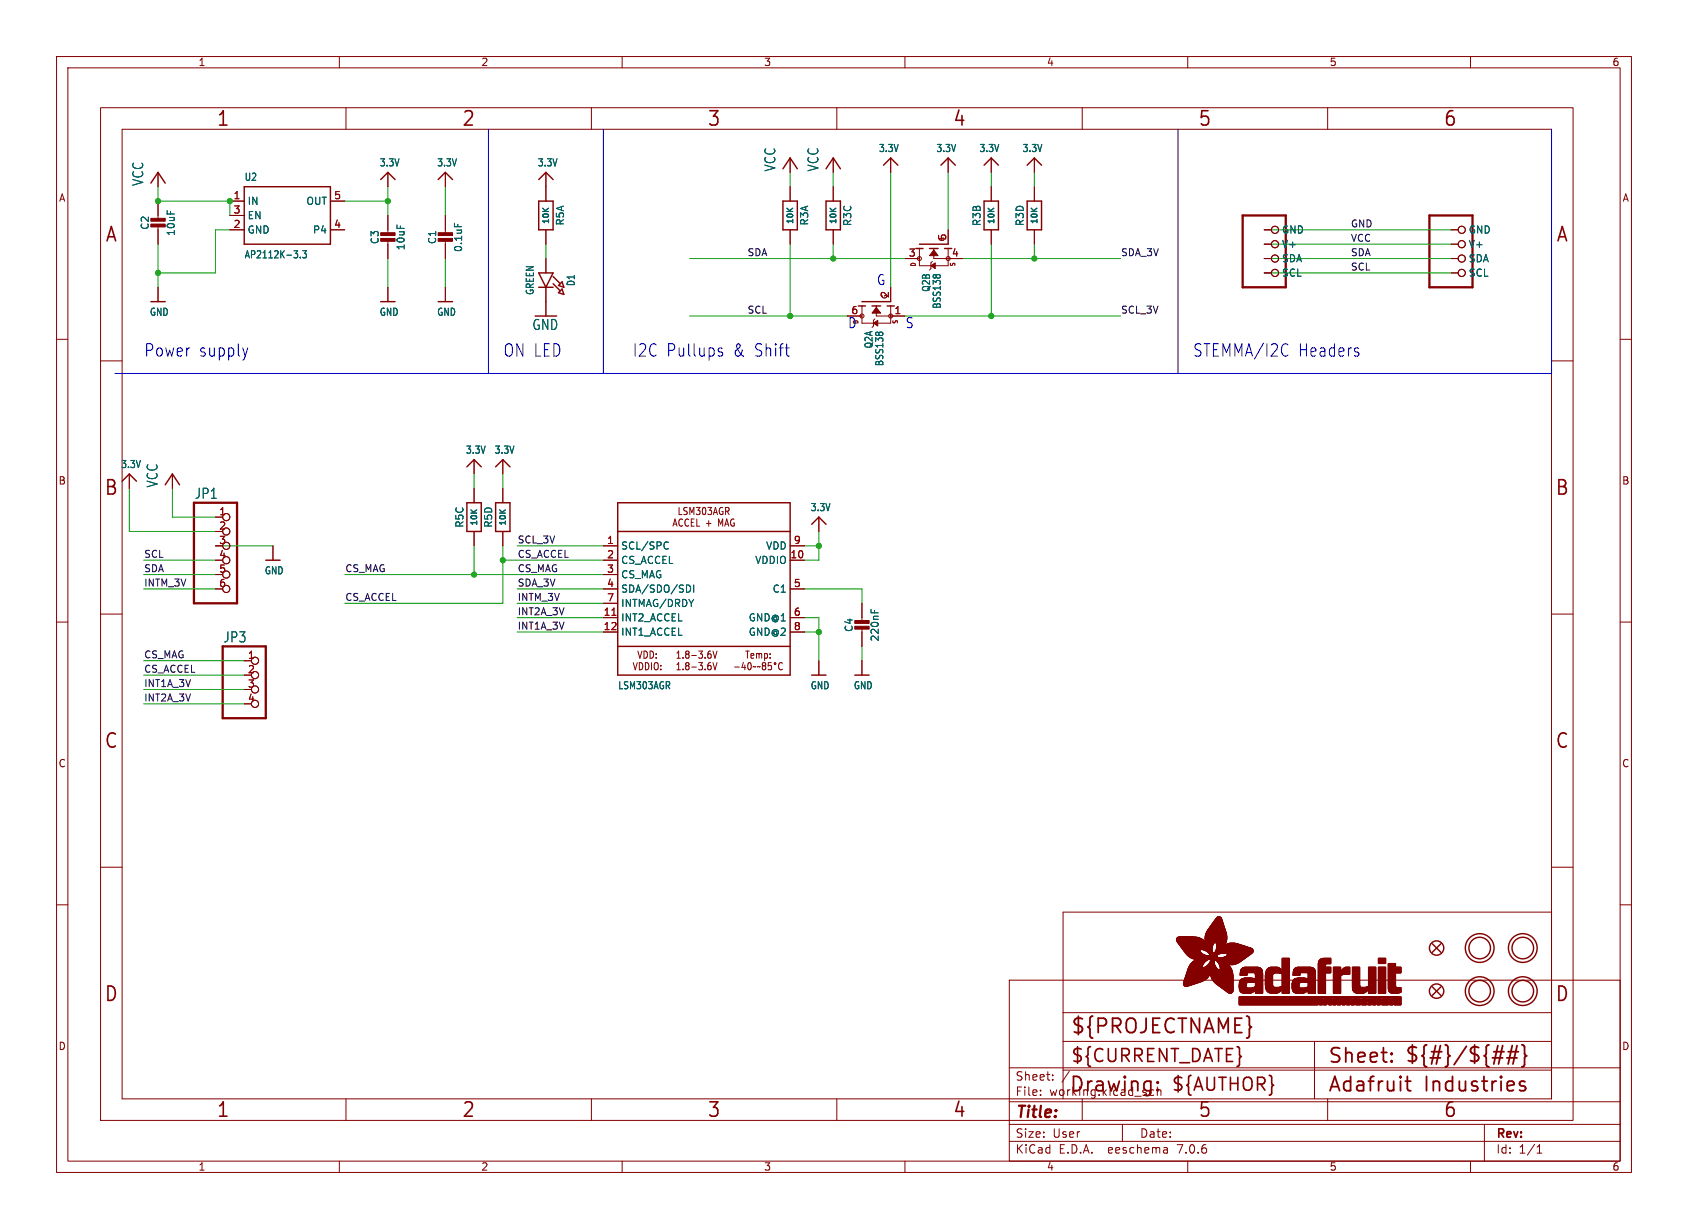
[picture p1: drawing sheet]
<svg xmlns="http://www.w3.org/2000/svg" width="298mm" height="217mm" viewBox="0 0 298 217" stroke-linecap="round" stroke-linejoin="round" font-family="sans-serif">
<defs><g id="words">
<g font-size="3.5" fill="#840000">
<text x="38.2" y="22.7">1</text>
<text x="81.6" y="22.7">2</text>
<text x="125" y="22.7">3</text>
<text x="168.4" y="22.7">4</text>
<text x="211.8" y="22.7">5</text>
<text x="255.1" y="22.7">6</text>
<text x="18.5" y="43.1">A</text>
<text x="275" y="43.1">A</text>
<text x="18.3" y="87.9">B</text>
<text x="274.9" y="87.9">B</text>
<text x="18.3" y="132.7">C</text>
<text x="274.9" y="132.7">C</text>
<text x="18.3" y="177.4">D</text>
<text x="274.9" y="177.4">D</text>
<text x="189.2" y="183.2">${PROJECTNAME}</text>
<text x="234.7" y="188.4">Sheet:</text>
<text x="248.3" y="188.3">${#}/${##}</text>
<text x="38.2" y="197.9">1</text>
<text x="81.6" y="197.9">2</text>
<text x="125" y="197.9">3</text>
<text x="168.4" y="197.9">4</text>
<text x="189" y="193.5">Drawing:</text>
<text x="211.8" y="197.9">5</text>
<text x="234.7" y="193.5">Adafruit</text>
<text x="251.8" y="193.5">Industries</text>
<text x="255.1" y="197.9">6</text>
</g>
<g font-size="3.2" fill="#840000">
<text x="189.2" y="188.2">${CURRENT_DATE}</text>
<text x="207" y="193.3">${AUTHOR}</text>
</g>
<g font-size="3" fill="#0000c2">
<text x="25.4" y="63.3">Power</text>
<text x="35.1" y="63.3">supply</text>
<text x="88.9" y="63.3">ON LED</text>
<text x="111.8" y="63.3">I2C Pullups</text>
<text x="129.6" y="63.3">&amp; Shift</text>
<text x="210.8" y="63.3">STEMMA/I2C</text>
<text x="229.5" y="63.3">Headers</text>
</g>
<text font-size="2.8" fill="#840000" x="179.4" y="198.2">Title:</text>
<g font-size="2.5" fill="#006464">
<text x="25.5" y="33" transform="rotate(-90 25.5 33)">VCC</text>
<text x="137.3" y="30.4" transform="rotate(-90 137.3 30.4)">VCC</text>
<text x="144.9" y="30.4" transform="rotate(-90 144.9 30.4)">VCC</text>
<text x="94" y="58.6">GND</text>
<text x="28.1" y="86.3" transform="rotate(-90 28.1 86.3)">VCC</text>
<text x="34.3" y="88.4">JP1</text>
<text x="39.4" y="113.8">JP3</text>
</g>
<g font-size="2.5" fill="#0000c2">
<text x="154.9" y="50.6">G</text>
<text x="149.9" y="58.2">D</text>
<text x="160" y="58.2">S</text>
</g>
<g font-size="2.1" fill="#840000">
<text x="179.4" y="191.3">Sheet:</text>
<text x="179.4" y="194">File:</text>
<text x="185.5" y="194">working.kicad_sch</text>
<text x="179.4" y="201.4">Size:</text>
<text x="186.1" y="201.4">User</text>
<text x="201.4" y="201.4">Date:</text>
<text x="264.4" y="201.6">Rev:</text>
<text x="179.4" y="204.2">KiCad</text>
<text x="187.2" y="204.2">E.D.A.</text>
<text x="196.1" y="204.2">eeschema</text>
<text x="208.4" y="204.2">7.0.6</text>
<text x="264.4" y="204.2">Id:</text>
<text x="268.5" y="204.2">1/1</text>
</g>
<g font-size="1.8" fill="#840000">
<text x="35" y="11.9">1</text>
<text x="85" y="11.9">2</text>
<text x="135" y="11.9">3</text>
<text x="185" y="11.9">4</text>
<text x="235" y="11.9">5</text>
<text x="285" y="11.9">6</text>
<text x="10.3" y="35.9">A</text>
<text x="286.8" y="35.9">A</text>
<text x="10.3" y="85.9">B</text>
<text x="286.7" y="85.9">B</text>
<text x="129.9" y="92.3">+</text>
<text x="10.3" y="135.9">C</text>
<text x="286.7" y="135.9">C</text>
<text x="10.3" y="185.9">D</text>
<text x="286.7" y="185.9">D</text>
<text x="35" y="207.2">1</text>
<text x="85" y="207.2">2</text>
<text x="135" y="207.2">3</text>
<text x="185" y="207.2">4</text>
<text x="235" y="207.2">5</text>
<text x="285" y="207.2">6</text>
</g>
<g font-size="1.8" fill="#006464">
<text x="67" y="29.6">3.3V</text>
<text x="77.2" y="29.6">3.3V</text>
<text x="95" y="29.6">3.3V</text>
<text x="155.3" y="27.1">3.3V</text>
<text x="165.5" y="27.1">3.3V</text>
<text x="173.1" y="27.1">3.3V</text>
<text x="180.7" y="27.1">3.3V</text>
<text x="43.2" y="32.2">U2</text>
<text x="26.5" y="40.7" transform="rotate(-90 26.5 40.7)">C2</text>
<text x="31.1" y="41.8" transform="rotate(-90 31.1 41.8)">10uF</text>
<text x="43.7" y="36.4">IN</text>
<text x="43.7" y="41.5">GND</text>
<text x="43.7" y="39">EN</text>
<text x="54.1" y="36.4">OUT</text>
<text x="55.2" y="41.5">P4</text>
<text x="99.9" y="40" transform="rotate(-90 99.9 40)">R5A</text>
<text x="143.1" y="40" transform="rotate(-90 143.1 40)">R3A</text>
<text x="150.7" y="40.1" transform="rotate(-90 150.7 40.1)">R3C</text>
<text x="173.6" y="40.1" transform="rotate(-90 173.6 40.1)">R3B</text>
<text x="181.2" y="40.1" transform="rotate(-90 181.2 40.1)">R3D</text>
<text x="226.6" y="41.5">GND</text>
<text x="259.6" y="41.5">GND</text>
<text x="43.2" y="45.9">AP2112K-3.3</text>
<text x="67.2" y="43.3" transform="rotate(-90 67.2 43.3)">C3</text>
<text x="71.7" y="44.4" transform="rotate(-90 71.7 44.4)">10uF</text>
<text x="77.3" y="43.3" transform="rotate(-90 77.3 43.3)">C1</text>
<text x="81.9" y="44.7" transform="rotate(-90 81.9 44.7)">0.1uF</text>
<text x="226.6" y="44">V+</text>
<text x="226.6" y="46.6">SDA</text>
<text x="259.6" y="44">V+</text>
<text x="259.6" y="46.6">SDA</text>
<text x="94.6" y="52.3" transform="rotate(-90 94.6 52.3)">GREEN</text>
<text x="101.8" y="50.7" transform="rotate(-90 101.8 50.7)">D1</text>
<text x="164.6" y="51.7" transform="rotate(-90 164.6 51.7)">Q2B</text>
<text x="226.6" y="49.1">SCL</text>
<text x="259.6" y="49.1">SCL</text>
<text x="26.4" y="56">GND</text>
<text x="67" y="56">GND</text>
<text x="77.2" y="56">GND</text>
<text x="166.5" y="54.7" transform="rotate(-90 166.5 54.7)">BSS138</text>
<text x="154.5" y="61.7" transform="rotate(-90 154.5 61.7)">Q2A</text>
<text x="156.4" y="64.9" transform="rotate(-90 156.4 64.9)">BSS138</text>
<text x="21.3" y="83">3.3V</text>
<text x="82.3" y="80.4">3.3V</text>
<text x="87.3" y="80.4">3.3V</text>
<text x="82.1" y="93.4" transform="rotate(-90 82.1 93.4)">R5C</text>
<text x="87.2" y="93.4" transform="rotate(-90 87.2 93.4)">R5D</text>
<text x="143.2" y="90.6">3.3V</text>
<text x="46.7" y="101.8">GND</text>
<text x="109.7" y="97.4">SCL/SPC</text>
<text x="109.7" y="99.9">CS_ACCEL</text>
<text x="133.4" y="99.9">VDDIO</text>
<text x="135.4" y="97.4">VDD</text>
<text x="109.7" y="102.5">CS_MAG</text>
<text x="109.7" y="105">SDA/SDO/SDI</text>
<text x="109.7" y="107.5">INTMAG/DRDY</text>
<text x="136.5" y="105">C1</text>
<text x="109.7" y="110.1">INT2_ACCEL</text>
<text x="109.7" y="112.6">INT1_ACCEL</text>
<text x="132.3" y="110.1">GND@1</text>
<text x="132.3" y="112.6">GND@2</text>
<text x="151" y="111.9" transform="rotate(-90 151 111.9)">C4</text>
<text x="155.6" y="113.5" transform="rotate(-90 155.6 113.5)">220nF</text>
<text x="109.2" y="122.1">LSM303AGR</text>
<text x="143.2" y="122.1">GND</text>
<text x="150.8" y="122.1">GND</text>
</g>
<g font-size="1.8" fill="#a90000">
<text x="41.2" y="35.3">1</text>
<text x="59" y="35.3">5</text>
<text x="41.2" y="40.4">2</text>
<text x="41.2" y="37.8">3</text>
<text x="59" y="40.4">4</text>
<text x="160.6" y="45.5">3</text>
<text x="167.4" y="42.6" transform="rotate(-90 167.4 42.6)">5</text>
<text x="168.2" y="45.5">4</text>
<text x="157.2" y="52.8" transform="rotate(-90 157.2 52.8)">2</text>
<text x="150.4" y="55.6">6</text>
<text x="158" y="55.6">1</text>
<text x="38.7" y="91.2">1</text>
<text x="38.7" y="93.7">2</text>
<text x="38.7" y="96.3">3</text>
<text x="38.7" y="98.8">4</text>
<text x="38.7" y="101.3">5</text>
<text x="107.2" y="96.3">1</text>
<text x="107.2" y="98.8">2</text>
<text x="107.2" y="101.3">3</text>
<text x="139.7" y="98.8">10</text>
<text x="140.3" y="96.3">9</text>
<text x="38.7" y="103.9">6</text>
<text x="107.2" y="103.9">4</text>
<text x="107.2" y="106.4">7</text>
<text x="140.3" y="103.9">5</text>
<text x="106.6" y="109">11</text>
<text x="106.6" y="111.5">12</text>
<text x="140.3" y="109">6</text>
<text x="140.3" y="111.5">8</text>
<text x="43.7" y="116.6">1</text>
<text x="43.7" y="119.1">2</text>
<text x="43.7" y="121.7">3</text>
<text x="43.7" y="124.2">4</text>
</g>
<g font-size="1.7" fill="#0f0f0f">
<text x="238.8" y="40.3">GND</text>
<text x="132.1" y="45.4">SDA</text>
<text x="198.1" y="45.4">SDA_3V</text>
<text x="238.8" y="45.4">SDA</text>
<text x="238.8" y="42.8">VCC</text>
<text x="238.8" y="47.9">SCL</text>
<text x="132.1" y="55.5">SCL</text>
<text x="198.1" y="55.5">SCL_3V</text>
<text x="25.4" y="101.3">SDA</text>
<text x="25.4" y="98.7">SCL</text>
<text x="61" y="101.3">CS_MAG</text>
<text x="91.4" y="98.7">CS_ACCEL</text>
<text x="91.4" y="96.2">SCL_3V</text>
<text x="91.4" y="101.3">CS_MAG</text>
<text x="25.4" y="103.8">INTM_3V</text>
<text x="61" y="106.3">CS_ACCEL</text>
<text x="91.4" y="106.3">INTM_3V</text>
<text x="91.4" y="103.8">SDA_3V</text>
<text x="91.4" y="111.4">INT1A_3V</text>
<text x="91.4" y="108.9">INT2A_3V</text>
<text x="25.4" y="116.5">CS_MAG</text>
<text x="25.4" y="119">CS_ACCEL</text>
<text x="25.4" y="124.1">INT2A_3V</text>
<text x="25.4" y="121.6">INT1A_3V</text>
</g>
<g font-size="1.4" fill="#006464">
<text x="97.3" y="39.8" transform="rotate(-90 97.3 39.8)">10K</text>
<text x="140.5" y="39.8" transform="rotate(-90 140.5 39.8)">10K</text>
<text x="148.1" y="39.8" transform="rotate(-90 148.1 39.8)">10K</text>
<text x="176.1" y="39.8" transform="rotate(-90 176.1 39.8)">10K</text>
<text x="183.7" y="39.8" transform="rotate(-90 183.7 39.8)">10K</text>
<text x="84.6" y="93.1" transform="rotate(-90 84.6 93.1)">10K</text>
<text x="89.7" y="93.1" transform="rotate(-90 89.7 93.1)">10K</text>
</g>
<g font-size="1.1" fill="#840000">
<text x="162.1" y="47.3" transform="rotate(-90 162.1 47.3)">D</text>
<text x="169.1" y="47.2" transform="rotate(-90 169.1 47.2)">S</text>
<text x="158.9" y="57.4" transform="rotate(-90 158.9 57.4)">S</text>
</g>
<g font-size="1.1" fill="#a90000">
<text x="167.2" y="42.8" transform="rotate(-90 167.2 42.8)">G</text>
<text x="157" y="53" transform="rotate(-90 157 53)">G</text>
</g>
<text font-size="1.1" fill="#0000c2" x="152" y="57.4" transform="rotate(-90 152 57.4)">D</text>
</g></defs>
<g fill="none" stroke="#840000" stroke-width=".18">
<path d="M10 10h278.5v197.3h-278.5zM12 12h274.5v193.3h-274.5zM17.8 19h260.3v179.1h-260.3zM60 10v2M61.2 19v3.9M104.6 19v3.9M110 10v2M148 19v3.9M160 10v2M191.3 19v3.9M210 10v2M234.7 19v3.9"/>
<path d="M260 10v2M21.6 22.9h252.7v171.4h-252.7zM27.9 30.5v2.5M27.9 35.6v3.3M27.9 39.9v3.3M40.6 35.6h2.6M40.6 38.1h2.6M58.4 35.6h2.6M68.6 30.5v2.5M68.6 38.1v3.3M78.7 30.5v2.5M78.7 38.1v3.3"/>
<path d="M96.5 30.5v5.1M139.7 27.9v2.6M139.7 33v2.6M147.3 27.9v2.6M147.3 33v2.6M157.5 27.9v2.6M167.6 27.9v2.6M175.3 27.9v2.6M175.3 33v2.6M182.9 27.9v2.6M182.9 33v2.6M10 60h2"/>
<path d="M27.9 50.8v2.5M40.6 40.6h2.6M58.4 40.6h2.6M68.6 42.4v3.3M68.6 50.8v2.5M78.7 42.4v3.3M78.7 50.8v2.5M96.5 40.6v2.6M96.5 45.7v2.6M96.5 50.8v5.1M139.7 40.6v2.6M147.3 40.6v2.6"/>
<path d="M149.9 55.9h2.5M152.4 54.1v3h5.1v-3M154.7 56.4l-.3 .2v1.1l-.2 .2M154.9 54.1v1.8h5.1M157.5 50.8v2.5M160 45.7h2.6M162.6 43.9v3.1h5v-1.3M164.8 46.2l-.2 .3v1l-.3 .3M165.1 43.9v1.8h5.1M167.6 40.6v2.6M175.3 40.6v2.6M182.9 40.6v2.6"/>
<path d="M223.5 40.6h1.3M223.5 43.2h1.3M223.5 45.7h1.3M223.5 48.3h1.3M256.5 40.6h1.3M256.5 43.2h1.3M256.5 45.7h1.3M256.5 48.3h1.3M286.5 60h2M17.8 63.8h3.8M274.3 63.8h3.8M22.9 83.8v2.6"/>
<path d="M30.5 83.8v2.6M38.1 91.4h1.3M38.1 96.5h1.3M48.3 96.5v2.6M83.8 81.3v2.5M83.8 86.4v2.5M83.8 94v2.5M88.9 81.3v2.5M88.9 86.4v2.5M88.9 94v2.5M106.7 96.5h2.5M106.7 99.1h2.5"/>
<path d="M119 93l.3-1.2 .4 1.2M119.1 92.7h.5M120.1 89.7v1.3h.5M120.7 91.9l-.1-.1a.62 .62 0 0 0-.6 .5 .62 .62 0 0 0 .4 .7l.3-.1M121.5 89.8l-.4-.1-.2 .3 .1 .3 .5 .2v.4l-.2 .1-.4-.1M121.8 91.9l-.1-.1a.62 .62 0 0 0-.7 .5 .62 .62 0 0 0 .5 .7l.3-.1M122 91v-1.3l.3 .9 .4-.9v1.3M122.2 92.4h.4M122.7 91.8h-.5v1.2h.5M123.1 89.7h.7l-.4 .5 .3 .1v.6l-.1 .1-.5-.1M123.2 91.8v1.2h.5M124.3 89.8l.1-.1a.72 .72 0 0 1 0 1.3 .94 .94 0 0 1-.1-1.2z"/>
<path d="M124.9 92.6h.8M125.2 89.7h.6l-.3 .5 .3 .1v.6l-.2 .1-.4-.1M125.3 92.1v.9M126.1 91l.4-1.3 .4 1.3M126.2 90.6h.5M127.1 93v-1.2l.3 .9 .4-.9v1.2M127.8 89.8a.62 .62 0 0 0-.7 .5 .62 .62 0 0 0 .4 .7l.3-.1v-.4h-.2M128.1 93l.4-1.2 .4 1.2M128.2 92.7h.6M128.3 90.4l.6-.1-.1-.5-.5-.1v1.3M128.5 90.4l.4 .6M129.4 91.8a.63 .63 0 0 0-.3 .8 .63 .63 0 0 0 .7 .4v-.5"/>
<path d="M139.7 96.5h2.5M139.7 99.1h2.5M144.8 91.4v2.6M10 110h2M17.8 108.6h3.8M38.1 101.6h1.3M38.1 104.1h1.3M43.2 116.8h1.2M106.7 101.6h2.5M106.7 104.1h2.5M106.7 109.2h2.5M106.7 111.8h2.5"/>
<path d="M106.7 106.7h2.5M112 117.2l.3 1.2 .4-1.2M112.8 115.1l.3 1.3 .4-1.3M113 117.2a.67 .67 0 0 1 .7 .4 .67 .67 0 0 1-.3 .8h-.4zM113.9 115.1a.67 .67 0 0 1 .6 .5 .67 .67 0 0 1-.2 .7l-.4 .1zM114.1 117.2a.67 .67 0 0 1 .7 .4 .67 .67 0 0 1-.3 .8h-.4zM114.9 115.1a.67 .67 0 0 1 .7 .5 .67 .67 0 0 1-.3 .7l-.4 .1zM115.2 117.2v1.2M115.8 117.2h.3l.2 .2 .1 .6-.3 .4-.4-.1v-.7zM116 116.3v.1M116 115.6v.1M116.8 118.3v.1"/>
<path d="M116.8 117.7v.1M119.7 116.4h.6M119.7 115.5l.3-.4v1.3M119.7 117.5l.3-.3v1.2M119.7 118.4h.6M120.8 116.3v.1M120.8 118.3v.1M121.4 115.7l-.2 .2v.3l.2 .2 .3-.1 .1-.1v-.3l-.2-.2M121.4 115.7l-.2-.3 .2-.3 .3 .1 .1 .2-.2 .3M121.4 117.7l-.2-.2 .2-.3h.3l.1 .2-.2 .3M121.4 117.7l-.2 .3v.2l.2 .2h.3l.1-.2v-.2l-.2-.3M121.4 115.7h.2"/>
<path d="M121.4 117.7h.2M122.3 115.9h.8M122.3 118h.8M123.5 115.1h.7l-.4 .5 .4 .1v.6l-.2 .1-.5-.1M123.5 117.2h.7l-.4 .5 .4 .1v.5l-.2 .1-.5-.1M124.7 116.3v.1M124.7 118.3v.1M125.6 115.1l-.3 .1-.1 .2-.1 .8 .2 .2 .4-.1-.1-.6-.3-.1-.2 .3M125.6 117.2h-.3l-.1 .3-.1 .7 .2 .2 .4-.1-.1-.6h-.3l-.2 .2M126.1 115.1l.3 1.3 .4-1.3M126.1 117.2l.3 1.2 .4-1.2M129.9 118h.8"/>
<path d="M131.4 117.1l-.2 .9h.6M131.7 117.6v.8M131.8 115.1h.7M132.2 115.1v1.3M132.4 117.2h.1a.72 .72 0 0 1 0 1.2 .94 .94 0 0 1-.1-1.2zM132.8 116l.5-.1-.1-.3h-.3l-.1 .1v.6h.4M133.6 117.8l-.5 .2M133.7 115.7l.4-.1 .1 .1M133.7 115.6v.8M134.2 115.7l.2-.1h.2l.1 .8M134.2 115.7v.7M134.4 117.8l-.5 .2"/>
<path d="M135 117.7l-.2 .3v.2l.2 .2h.3l.1-.2v-.2l-.2-.3M135 117.7l-.2-.2 .2-.3h.3l.1 .2-.2 .3M135 117.7h.2M135.2 115.6h.3l.2 .2-.1 .5h-.4M135.2 115.6v1.2M136.2 116.3v.1M136.2 115.6v.1M136.4 117.2h-.5l-.1 .6 .2-.1h.3l.1 .6-.2 .1-.4-.1M138.3 117.3v-.1a.62 .62 0 0 0-.7 .5 .62 .62 0 0 0 .4 .7l.3-.1M139.7 104.1h2.5M139.7 109.2h2.5M139.7 111.8h2.5"/>
<path d="M144.8 116.8v2.6M152.4 106.7v3.3M152.4 111v3.3M152.4 116.8v2.6M274.3 108.6h3.8M286.5 110h2M43.2 121.9h1.2M10 160h2M17.8 153.4h3.8M274.3 153.4h3.8M286.5 160h2M178.4 173.3h108.1v32h-108.1z"/>
<path d="M188 179.1h86.3M274.3 161.3h-86.3v33M61.2 194.3v3.8M104.6 194.3v3.8M148 194.3v3.8M178.4 198.8h108.1M178.4 194.8h108.1M178.4 188.8h108.1M184 193.6v.1M184 192.8v.1M186.1 190.9v.1M186.1 190.1v.1"/>
<path d="M188 184.1h86.3M188 189.2h86.3M189.1 189.4l-1.3 2M191.3 194.3v3.8M198.4 198.8v3M203.8 192.7l.2 .1M204 193.6l-.2 .1M204.6 192.2v1.5M204.6 192.9l.2-.2 .4 .1 .1 .9M232.4 184.1v10.2M234.7 194.3v3.8M262.5 198.8v6.5"/>
<path d="M60 205.3v2M110 205.3v2M160 205.3v2M178.4 201.8h108.1M206.3 203l.1 .9M206.4 203.8l-.1 .1M206.4 203.3h-.1M210 205.3v2M260 205.3v2M271.8 203.9h.8M271.8 202.8l.4-.4v1.5"/>
<circle cx="152.4" cy="55.9" r=".36"/>
<circle cx="157.5" cy="55.9" r=".36"/>
<circle cx="162.6" cy="45.7" r=".36"/>
<circle cx="167.6" cy="45.7" r=".36"/>
<circle cx="225.4" cy="48.3" r=".63"/>
<circle cx="225.4" cy="43.2" r=".63"/>
<circle cx="225.4" cy="45.7" r=".63"/>
<circle cx="225.4" cy="40.6" r=".63"/>
<circle cx="258.4" cy="40.6" r=".63"/>
<circle cx="258.4" cy="45.7" r=".63"/>
<circle cx="258.4" cy="43.2" r=".63"/>
<circle cx="258.4" cy="48.3" r=".63"/>
<circle cx="40" cy="96.5" r=".63"/>
<circle cx="40" cy="91.4" r=".63"/>
<circle cx="40" cy="99.1" r=".63"/>
<circle cx="40" cy="94" r=".63"/>
<circle cx="40" cy="104.1" r=".63"/>
<circle cx="40" cy="101.6" r=".63"/>
<circle cx="45.1" cy="119.4" r=".63"/>
<circle cx="45.1" cy="116.8" r=".63"/>
<circle cx="137" cy="117.3" r=".17"/>
<circle cx="45.1" cy="121.9" r=".63"/>
<circle cx="45.1" cy="124.5" r=".63"/>
</g>
<g fill="#840000" stroke="#840000" stroke-width=".18">
<path d="M77.5 42.2h2.5v.5h-2.5z"/>
<path d="M77.5 41.1h2.5v.6h-2.5z"/>
<path d="M26.7 39.6h2.5v.5h-2.5z"/>
<path d="M26.7 38.6h2.5v.5h-2.5z"/>
<path d="M208 166.3h4.8z"/>
<path d="M208 166.2l4.8 .1z"/>
<path d="M208 166.2h4.8z"/>
<path d="M208 166.2h4.7z"/>
<path d="M208 166.1l4.7 .1z"/>
<path d="M208 166.1h4.6z"/>
<path d="M208 166l4.5 .1z"/>
<path d="M208 166h4.5z"/>
<path d="M208 166.4h4.9z"/>
<path d="M208 166.3l4.9 .1z"/>
<path d="M208 166h4.4z"/>
<path d="M208 165.9l4.4 .1z"/>
<path d="M208.1 166.4l4.9 .1z"/>
<path d="M208.1 165.9h4.2z"/>
<path d="M208.1 166.5h4.9z"/>
<path d="M208.1 165.9h4.1z"/>
<path d="M208.1 165.8l4 .1z"/>
<path d="M208.1 166.6h5z"/>
<path d="M208.1 166.5l4.9 .1z"/>
<path d="M208.1 165.8h3.9z"/>
<path d="M208.2 166.6h4.9z"/>
<path d="M208.2 165.8h3.6z"/>
<path d="M208.2 166.6l4.9 .1z"/>
<path d="M208.2 165.7l3.5 .1z"/>
<path d="M208.2 166.7h5z"/>
<path d="M208.2 166.7h4.9z"/>
<path d="M208.3 166.7l4.9 .1z"/>
<path d="M208.3 165.7h3.3z"/>
<path d="M208.3 166.8h6.3z"/>
<path d="M208.3 166.8h4.9z"/>
<path d="M208.3 166.8l6.3 .1z"/>
<path d="M208.4 166.9h6.2z"/>
<path d="M208.4 167h6.1z"/>
<path d="M208.4 166.9l6.1 .1z"/>
<path d="M208.4 165.7h2.8z"/>
<path d="M208.5 167h6z"/>
<path d="M208.5 167l6 .1z"/>
<path d="M208.6 167.1h5.9z"/>
<path d="M208.6 167.1l5.8 .1z"/>
<path d="M208.6 167.2h5.8z"/>
<path d="M208.7 167.2l5.7 .1z"/>
<path d="M208.7 167.3h5.7z"/>
<path d="M208.7 167.3l5.7 .1z"/>
<path d="M208.8 167.4h5.6z"/>
<path d="M208.8 167.5h5.5z"/>
<path d="M208.8 167.4l5.5 .1z"/>
<path d="M208.9 167.5l5.4 .1z"/>
<path d="M208.9 167.6h5.4z"/>
<path d="M208.9 167.6l5.4 .1z"/>
<path d="M209 167.7h5.3z"/>
<path d="M209 167.7l5.3 .1z"/>
<path d="M209 167.8h5.3z"/>
<path d="M209.1 167.8h5.2z"/>
<path d="M209.1 167.8l5.2 .1z"/>
<path d="M209.1 167.9h5.2z"/>
<path d="M209.2 167.9l3.1 .1z"/>
<path d="M209.2 168h3z"/>
<path d="M209.2 174.1h1.8z"/>
<path d="M209.2 174l1.8 .1z"/>
<path d="M209.2 174h2z"/>
<path d="M209.2 174h2.1z"/>
<path d="M209.2 173.9l2.1 .1z"/>
<path d="M209.2 173.9h2.3z"/>
<path d="M209.2 173.9h2.4z"/>
<path d="M209.2 173.8l2.4 .1z"/>
<path d="M209.2 173.8h2.6z"/>
<path d="M209.2 168l3 .1z"/>
<path d="M209.3 174.1l1.4 .1z"/>
<path d="M209.3 174.1h1.5z"/>
<path d="M209.3 173.8h2.6z"/>
<path d="M209.3 173.7l2.6 .1z"/>
<path d="M209.3 173.7h2.8z"/>
<path d="M209.3 168.1h2.9z"/>
<path d="M209.3 174.2h1.2z"/>
<path d="M209.3 174.2h1.3z"/>
<path d="M209.3 173.7h2.9z"/>
<path d="M209.3 173.6l3 .1z"/>
<path d="M209.3 173.6h3.1z"/>
<path d="M209.3 173.6h3.2z"/>
<path d="M209.3 168.1l2.9 .1z"/>
<path d="M209.3 174.2l1.1 .1z"/>
<path d="M209.3 173.5l3.3 .1z"/>
<path d="M209.3 173.5h3.3z"/>
<path d="M209.3 173.4l3.4 .1z"/>
<path d="M209.3 173.4h3.5z"/>
<path d="M209.3 168.2h2.9z"/>
<path d="M209.4 174.3h.9z"/>
<path d="M209.4 173.4h3.4z"/>
<path d="M209.4 174.3h.8z"/>
<path d="M209.4 173.3l3.5 .1z"/>
<path d="M209.4 173.3h3.5z"/>
<path d="M209.4 173.3h3.6z"/>
<path d="M209.4 173.2l3.7 .1z"/>
<path d="M209.4 168.3h2.8z"/>
<path d="M209.4 168.2l2.8 .1z"/>
<path d="M209.4 174.3l.7 .1z"/>
<path d="M209.4 173.2h3.7z"/>
<path d="M209.4 173.2h3.8z"/>
<path d="M209.4 173.1l3.8 .1z"/>
<path d="M209.4 173.1h3.9z"/>
<path d="M209.5 173.1h3.8z"/>
<path d="M209.5 173l3.8 .1z"/>
<path d="M209.5 168.3l2.8 .1z"/>
<path d="M209.5 174.4h.5z"/>
<path d="M209.5 173h3.9z"/>
<path d="M209.5 172.9l4 .1z"/>
<path d="M209.5 168.4h2.8z"/>
<path d="M209.5 172.9h4z"/>
<path d="M209.5 172.8l4.1 .1z"/>
<path d="M209.5 172.8h4.1z"/>
<path d="M209.5 168.4l2.9 .1z"/>
<path d="M209.6 172.8h4z"/>
<path d="M209.6 172.7l4 .1z"/>
<path d="M209.6 168.5h2.8z"/>
<path d="M209.6 174.4h.3z"/>
<path d="M209.6 172.7h4.1z"/>
<path d="M209.6 172.6l4.1 .1z"/>
<path d="M209.6 168.5l2.9 .1z"/>
<path d="M209.6 172.6h4.1z"/>
<path d="M209.6 172.6h4.2z"/>
<path d="M209.6 172.5l4.2 .1z"/>
<path d="M209.6 172.5h4.2z"/>
<path d="M209.6 168.6h3z"/>
<path d="M209.6 168.6h2.9z"/>
<path d="M209.7 172.5h4.1z"/>
<path d="M209.7 172.4l4.1 .1z"/>
<path d="M209.7 172.4h4.2z"/>
<path d="M209.7 172.3l4.2 .1z"/>
<path d="M209.7 168.6l2.9 .1z"/>
<path d="M209.8 172.3h4.1z"/>
<path d="M209.8 172.2l4.1 .1z"/>
<path d="M209.8 172.2h4.1z"/>
<path d="M209.8 168.7l2.9 .1z"/>
<path d="M209.8 168.7h2.9z"/>
<path d="M209.8 172.1l4.2 .1z"/>
<path d="M209.8 172.1h4.2z"/>
<path d="M209.8 168.8h3z"/>
<path d="M209.8 172l4.2 .1z"/>
<path d="M209.8 172h4.2z"/>
<path d="M209.8 168.8h3.1z"/>
<path d="M209.9 171.9l4.1 .1z"/>
<path d="M209.9 171.9h4.1z"/>
<path d="M209.9 168.8l3 .1z"/>
<path d="M209.9 171.8l4.1 .1z"/>
<path d="M209.9 171.8h4.1z"/>
<path d="M209.9 168.9h3.1z"/>
<path d="M209.9 171.8h8z"/>
<path d="M209.9 171.7l8 .1z"/>
<path d="M209.9 171.7h7.9z"/>
<path d="M209.9 168.9h3.2z"/>
<path d="M210 171.6l7.8 .1z"/>
<path d="M210 171.6h7.8z"/>
<path d="M210 168.9l3.2 .1z"/>
<path d="M210 171.5l7.8 .1z"/>
<path d="M210 171.5h5.5z"/>
<path d="M210 169h3.3z"/>
<path d="M210 171.5h5.4z"/>
<path d="M210 171.4l5.4 .1z"/>
<path d="M210 171.4h5.3z"/>
<path d="M210 169h5.2z"/>
<path d="M210.1 171.3l5.1 .1z"/>
<path d="M210.1 171.3h5.1z"/>
<path d="M210.1 169l5.1 .1z"/>
<path d="M210.1 171.2l5 .1z"/>
<path d="M210.1 171.2h5z"/>
<path d="M210.1 171.1l5 .1z"/>
<path d="M210.1 171.1h4.9z"/>
<path d="M210.1 169.1h5z"/>
<path d="M210.2 171l2.5 .1z"/>
<path d="M210.2 171h2.5z"/>
<path d="M210.2 169.1h5z"/>
<path d="M210.2 171h2.4z"/>
<path d="M210.2 169.1l5 .1z"/>
<path d="M210.2 170.9l2.4 .1z"/>
<path d="M210.2 170.9h2.4z"/>
<path d="M210.2 169.2h5z"/>
<path d="M210.3 170.8l2.3 .1z"/>
<path d="M210.3 170.8h2.3z"/>
<path d="M210.3 169.2h4.9z"/>
<path d="M210.3 170.7l2.3 .1z"/>
<path d="M210.3 170.7h2.3z"/>
<path d="M210.3 169.2l5 .1z"/>
<path d="M210.4 170.7h2.2z"/>
<path d="M210.4 170.6l2.3 .1z"/>
<path d="M210.4 170.6h2.3z"/>
<path d="M210.4 169.3h5z"/>
<path d="M210.4 170.5l2.3 .1z"/>
<path d="M210.5 170.5h2.2z"/>
<path d="M210.5 169.3l5.2 .1z"/>
<path d="M210.5 170.4l2.3 .1z"/>
<path d="M210.5 170.4h2.3z"/>
<path d="M210.6 170.4h2.2z"/>
<path d="M210.6 169.4h9.6z"/>
<path d="M210.6 170.3l2.2 .1z"/>
<path d="M210.6 170.3h2.2z"/>
<path d="M210.7 170.3h2.2z"/>
<path d="M210.7 169.4l9.4 .1z"/>
<path d="M210.7 170.2l2.2 .1z"/>
<path d="M210.7 170.2h2.2z"/>
<path d="M210.8 170.2h2.2z"/>
<path d="M210.8 170.1l2.2 .1z"/>
<path d="M210.8 169.5h9.3z"/>
<path d="M210.8 170.1h2.2z"/>
<path d="M210.9 170.1h2.2z"/>
<path d="M211 170l2.1 .1z"/>
<path d="M211 170h2.1z"/>
<path d="M211 169.5l9 .1z"/>
<path d="M211 170h2.2z"/>
<path d="M211.1 169.9l2.2 .1z"/>
<path d="M211.1 169.9h2.2z"/>
<path d="M211.2 169.6h8.7z"/>
<path d="M211.2 169.8l2.1 .1z"/>
<path d="M211.3 169.8h2.1z"/>
<path d="M211.3 169.6h8.6z"/>
<path d="M211.4 169.7l2.1 .1z"/>
<path d="M211.5 169.7h2.1z"/>
<path d="M211.6 169.7h2z"/>
<path d="M211.7 169.6l2 .1z"/>
<path d="M212.7 167.9l1.6 .1z"/>
<path d="M212.8 168h1.5z"/>
<path d="M212.9 168h1.4z"/>
<path d="M212.9 171l2.1 .1z"/>
<path d="M213 171h2z"/>
<path d="M213 168l1.3 .1z"/>
<path d="M213 166h3.9z"/>
<path d="M213 165.9l3.9 .1z"/>
<path d="M213 165.9h3.9z"/>
<path d="M213 165.8l3.9 .1z"/>
<path d="M213.1 171h1.9z"/>
<path d="M213.1 168.1h1.2z"/>
<path d="M213.1 166.3l3.8 .1z"/>
<path d="M213.1 166.3h3.8z"/>
<path d="M213.1 166.2l3.8 .1z"/>
<path d="M213.1 166.2h3.8z"/>
<path d="M213.1 166.1l3.8 .1z"/>
<path d="M213.1 166.1h3.8z"/>
<path d="M213.1 166l3.8 .1z"/>
<path d="M213.1 165.8h3.8z"/>
<path d="M213.1 165.7l3.8 .1z"/>
<path d="M213.1 165.7h3.8z"/>
<path d="M213.1 165.6l3.8 .1z"/>
<path d="M213.1 165.6h3.8z"/>
<path d="M213.1 165.5l3.8 .1z"/>
<path d="M213.1 165.5h3.8z"/>
<path d="M213.1 166.4l3.7 .1z"/>
<path d="M213.1 166.4h3.8z"/>
<path d="M213.1 165.4l3.8 .1z"/>
<path d="M213.1 165.4h3.8z"/>
<path d="M213.1 170.9l1.9 .1z"/>
<path d="M213.1 166.5l3.7 .1z"/>
<path d="M213.1 166.5h3.7z"/>
<path d="M213.1 165.3l3.8 .1z"/>
<path d="M213.1 165.3h3.8z"/>
<path d="M213.2 170.9h1.7z"/>
<path d="M213.2 166.7h1.6z"/>
<path d="M213.2 166.6l3.6 .1z"/>
<path d="M213.2 166.6h3.6z"/>
<path d="M213.2 165.2l3.7 .1z"/>
<path d="M213.2 165.2h3.7z"/>
<path d="M213.2 165.1l3.7 .1z"/>
<path d="M213.2 168.1l1.1 .1z"/>
<path d="M213.2 166.7l1.5 .1z"/>
<path d="M213.2 166.7h1.5z"/>
<path d="M213.2 165.1h3.6z"/>
<path d="M213.2 165l3.6 .1z"/>
<path d="M213.3 170.9h1.6z"/>
<path d="M213.3 166.8h1.3z"/>
<path d="M213.3 165h3.5z"/>
<path d="M213.3 164.9l3.5 .1z"/>
<path d="M213.3 170.8l1.6 .1z"/>
<path d="M213.3 168.2h1z"/>
<path d="M213.3 164.9h3.5z"/>
<path d="M213.3 164.8l3.5 .1z"/>
<path d="M213.4 170.8h1.5z"/>
<path d="M213.4 164.8h3.4z"/>
<path d="M213.4 164.8h3.3z"/>
<path d="M213.4 164.7l3.3 .1z"/>
<path d="M213.4 168.2l1 .1z"/>
<path d="M213.4 164.7h3.3z"/>
<path d="M213.4 164.6l3.3 .1z"/>
<path d="M213.5 170.7l1.4 .1z"/>
<path d="M213.5 170.7h1.3z"/>
<path d="M213.5 168.3h.9z"/>
<path d="M213.5 164.6h3.2z"/>
<path d="M213.5 164.5l3.2 .1z"/>
<path d="M213.5 164.5h3.2z"/>
<path d="M213.5 164.5h3.1z"/>
<path d="M213.6 170.6l1.2 .1z"/>
<path d="M213.6 170.6h1.2z"/>
<path d="M213.6 168.3l.8 .1z"/>
<path d="M213.6 164.4l3 .1z"/>
<path d="M213.6 164.4h3z"/>
<path d="M213.6 168.4h.8z"/>
<path d="M213.6 164.3l3 .1z"/>
<path d="M213.7 170.5l1.1 .1z"/>
<path d="M213.7 170.5h1.1z"/>
<path d="M213.7 168.4l.8 .1z"/>
<path d="M213.7 164.3h2.9z"/>
<path d="M213.7 170.5h1z"/>
<path d="M213.7 168.5h.9z"/>
<path d="M213.7 168.5h.8z"/>
<path d="M213.7 164.2l2.9 .1z"/>
<path d="M213.7 164.2h2.8z"/>
<path d="M213.7 170.4l1 .1z"/>
<path d="M213.8 170.4h.9z"/>
<path d="M213.8 169h1.4z"/>
<path d="M213.8 168.6h2.1z"/>
<path d="M213.8 168.5l2.3 .1z"/>
<path d="M213.8 164.2h2.7z"/>
<path d="M213.8 164.1l2.7 .1z"/>
<path d="M213.8 170.3l.9 .1z"/>
<path d="M213.8 168.9l1.4 .1z"/>
<path d="M213.8 168.6l1.9 .1z"/>
<path d="M213.8 168.6h2z"/>
<path d="M213.8 164.1h2.7z"/>
<path d="M213.8 170.3h.9z"/>
<path d="M213.8 168.9h1.4z"/>
<path d="M213.8 168.7h1.7z"/>
<path d="M213.8 164l2.7 .1z"/>
<path d="M213.9 170.3h.8z"/>
<path d="M213.9 170.2l.8 .1z"/>
<path d="M213.9 168.9h1.4z"/>
<path d="M213.9 168.8l1.4 .1z"/>
<path d="M213.9 168.8h1.4z"/>
<path d="M213.9 168.8h1.5z"/>
<path d="M213.9 168.7l1.6 .1z"/>
<path d="M213.9 164h2.6z"/>
<path d="M213.9 170.2h.8z"/>
<path d="M213.9 169.6l6 .1z"/>
<path d="M213.9 163.9l2.6 .1z"/>
<path d="M213.9 170.1l.8 .1z"/>
<path d="M213.9 163.9h2.5z"/>
<path d="M214 170.1h.7z"/>
<path d="M214 170l.7 .1z"/>
<path d="M214 169.7h5.8z"/>
<path d="M214 163.8l2.4 .1z"/>
<path d="M214 163.8h2.4z"/>
<path d="M214 170h.7z"/>
<path d="M214 169.9l.7 .1z"/>
<path d="M214 169.9h.7z"/>
<path d="M214 169.8l.7 .1z"/>
<path d="M214 169.8h.8z"/>
<path d="M214 169.7l5.7 .1z"/>
<path d="M214 172.2l4 .1z"/>
<path d="M214 172.2h4z"/>
<path d="M214 172.2h3.9z"/>
<path d="M214 172.1l3.9 .1z"/>
<path d="M214 172.1h3.9z"/>
<path d="M214 172l3.9 .1z"/>
<path d="M214 172h3.9z"/>
<path d="M214 171.9l3.9 .1z"/>
<path d="M214 163.7l2.4 .1z"/>
<path d="M214.1 172.6h3.9z"/>
<path d="M214.1 172.5l3.9 .1z"/>
<path d="M214.1 172.5h3.9z"/>
<path d="M214.1 172.4l3.9 .1z"/>
<path d="M214.1 172.4h3.9z"/>
<path d="M214.1 172.3l3.9 .1z"/>
<path d="M214.1 172.3h3.9z"/>
<path d="M214.1 171.9h3.8z"/>
<path d="M214.1 171.8l3.8 .1z"/>
<path d="M214.1 171.8h3.8z"/>
<path d="M214.1 163.7h2.3z"/>
<path d="M214.1 172.7h3.9z"/>
<path d="M214.1 172.6l3.9 .1z"/>
<path d="M214.1 163.6l2.3 .1z"/>
<path d="M214.1 163.6h2.3z"/>
<path d="M214.1 172.8h3.9z"/>
<path d="M214.1 172.7l3.9 .1z"/>
<path d="M214.2 172.9h3.8z"/>
<path d="M214.2 172.8l3.8 .1z"/>
<path d="M214.2 172.8h3.8z"/>
<path d="M214.2 163.6h2.1z"/>
<path d="M214.2 163.5l2.1 .1z"/>
<path d="M214.2 173h3.8z"/>
<path d="M214.2 172.9l3.8 .1z"/>
<path d="M214.2 163.5h2.1z"/>
<path d="M214.2 163.4l2.1 .1z"/>
<path d="M214.3 173.1h3.7z"/>
<path d="M214.3 173l3.7 .1z"/>
<path d="M214.3 163.4h2z"/>
<path d="M214.3 173.2h3.7z"/>
<path d="M214.3 173.1l3.7 .1z"/>
<path d="M214.3 163.3l2 .1z"/>
<path d="M214.3 163.3h2z"/>
<path d="M214.4 173.2l3.6 .1z"/>
<path d="M214.4 173.2h3.6z"/>
<path d="M214.4 163.3h1.9z"/>
<path d="M214.4 163.2l1.8 .1z"/>
<path d="M214.4 173.3h3.6z"/>
<path d="M214.4 163.2h1.8z"/>
<path d="M214.5 173.3l3.5 .1z"/>
<path d="M214.5 163.2h1.7z"/>
<path d="M214.5 173.4h3.5z"/>
<path d="M214.5 163.1l1.7 .1z"/>
<path d="M214.5 163.1h1.7z"/>
<path d="M214.5 173.4l3.5 .1z"/>
<path d="M214.5 163l1.7 .1z"/>
<path d="M214.6 173.5h3.4z"/>
<path d="M214.6 173.6h3.4z"/>
<path d="M214.6 173.5l3.4 .1z"/>
<path d="M214.6 163h1.6z"/>
<path d="M214.6 168.5h6.8z"/>
<path d="M214.6 162.9l1.6 .1z"/>
<path d="M214.6 162.9h1.5z"/>
<path d="M214.7 173.7h3.3z"/>
<path d="M214.7 173.6l3.3 .1z"/>
<path d="M214.7 168.5h6.7z"/>
<path d="M214.7 162.9h1.4z"/>
<path d="M214.7 162.8l1.4 .1z"/>
<path d="M214.7 162.8h1.4z"/>
<path d="M214.8 173.7l3.2 .1z"/>
<path d="M214.8 168.4l6.7 .1z"/>
<path d="M214.8 162.7l1.3 .1z"/>
<path d="M214.8 162.7h1.3z"/>
<path d="M214.8 173.8h3.2z"/>
<path d="M214.8 168.4h6.7z"/>
<path d="M214.8 168.3l6.7 .1z"/>
<path d="M214.8 162.6l1.3 .1z"/>
<path d="M214.9 168.3h6.6z"/>
<path d="M214.9 162.6h1.2z"/>
<path d="M214.9 162.6h1.1z"/>
<path d="M214.9 173.9h3.1z"/>
<path d="M214.9 173.8l3.1 .1z"/>
<path d="M214.9 169.8h4.8z"/>
<path d="M214.9 168.2l6.7 .1z"/>
<path d="M214.9 168.2h6.7z"/>
<path d="M214.9 162.5l1.1 .1z"/>
<path d="M214.9 162.5h1.1z"/>
<path d="M214.9 166.7h1.8z"/>
<path d="M215 173.9h3z"/>
<path d="M215 169.8h4.6z"/>
<path d="M215 168.1l6.6 .1z"/>
<path d="M215 168.1h6.6z"/>
<path d="M215 168.1h6.5z"/>
<path d="M215 166.7h1.7z"/>
<path d="M215 162.5h1z"/>
<path d="M215 162.4l1 .1z"/>
<path d="M215 174h3z"/>
<path d="M215 173.9l3 .1z"/>
<path d="M215 168l6.5 .1z"/>
<path d="M215 168h6.5z"/>
<path d="M215 166.8h1.7z"/>
<path d="M215 166.7l1.7 .1z"/>
<path d="M215 162.4h1z"/>
<path d="M215 169.8l4.6 .1z"/>
<path d="M215 167.9l6.5 .1z"/>
<path d="M215 167.9h6.5z"/>
<path d="M215.1 174h2.9z"/>
<path d="M215.1 167.8l6.4 .1z"/>
<path d="M215.1 167.8h6.3z"/>
<path d="M215.1 167.7l6.2 .1z"/>
<path d="M215.1 167.7h6.2z"/>
<path d="M215.1 166.9l1.5 .1z"/>
<path d="M215.1 166.9h1.5z"/>
<path d="M215.1 166.8l1.6 .1z"/>
<path d="M215.1 162.3l.8 .1z"/>
<path d="M215.1 162.3h.8z"/>
<path d="M215.1 174l2.9 .1z"/>
<path d="M215.1 169.9l4.4 .1z"/>
<path d="M215.1 169.9h4.4z"/>
<path d="M215.1 167.7h6.1z"/>
<path d="M215.1 167.6l6 .1z"/>
<path d="M215.1 167.6h5.9z"/>
<path d="M215.1 167.6h5.8z"/>
<path d="M215.1 167.5l5.7 .1z"/>
<path d="M215.1 167.5h5.6z"/>
<path d="M215.1 167.4l5.5 .1z"/>
<path d="M215.1 167.4h5.4z"/>
<path d="M215.1 167.4h5.2z"/>
<path d="M215.1 167.3l5.2 .1z"/>
<path d="M215.1 167.3h5.1z"/>
<path d="M215.1 167.3h1.2z"/>
<path d="M215.1 167.2l4.9 .1z"/>
<path d="M215.1 167.2h1.3z"/>
<path d="M215.1 167.1l1.4 .1z"/>
<path d="M215.1 167.1h1.4z"/>
<path d="M215.1 167l1.4 .1z"/>
<path d="M215.1 167h1.5z"/>
<path d="M215.1 162.2l.8 .1z"/>
<path d="M215.2 174.1h2.8z"/>
<path d="M215.2 170h4.2z"/>
<path d="M215.2 162.2h.7z"/>
<path d="M215.2 170l4.2 .1z"/>
<path d="M215.2 162.2h.6z"/>
<path d="M215.3 174.1l2.7 .1z"/>
<path d="M215.3 170.1h4z"/>
<path d="M215.3 162.1l.4 .1z"/>
<path d="M215.3 174.2h2.7z"/>
<path d="M215.3 170.1l3.9 .1z"/>
<path d="M215.3 170.1h3.9z"/>
<path d="M215.3 162.1h.4z"/>
<path d="M215.3 170.2h3.8z"/>
<path d="M215.4 170.2l3.6 .1z"/>
<path d="M215.4 170.2h3.6z"/>
<path d="M215.4 174.3h2.6z"/>
<path d="M215.4 174.2l2.6 .1z"/>
<path d="M215.4 170.3h3.5z"/>
<path d="M215.5 174.3h2.5z"/>
<path d="M215.5 170.4h3.2z"/>
<path d="M215.5 170.3l3.3 .1z"/>
<path d="M215.5 170.4l1.4 .1z"/>
<path d="M215.5 170.4h1.4z"/>
<path d="M215.5 174.3l2.5 .1z"/>
<path d="M215.5 170.5h1.5z"/>
<path d="M215.6 174.4h2.4z"/>
<path d="M215.6 171.5h2.2z"/>
<path d="M215.6 170.6h1.5z"/>
<path d="M215.6 170.5l1.4 .1z"/>
<path d="M215.6 170.5h1.4z"/>
<path d="M215.6 170.7h1.6z"/>
<path d="M215.6 170.6l1.6 .1z"/>
<path d="M215.6 170.6h1.6z"/>
<path d="M215.7 170.7l1.6 .1z"/>
<path d="M215.7 170.7h1.6z"/>
<path d="M215.7 174.4l2.3 .1z"/>
<path d="M215.7 171.5h2.1z"/>
<path d="M215.7 171.4l2 .1z"/>
<path d="M215.7 170.9h1.7z"/>
<path d="M215.7 170.8l1.7 .1z"/>
<path d="M215.7 170.8h1.7z"/>
<path d="M215.7 170.8h1.6z"/>
<path d="M215.7 174.5h2.3z"/>
<path d="M215.7 171.4h2z"/>
<path d="M215.7 171.3l2 .1z"/>
<path d="M215.7 171l1.8 .1z"/>
<path d="M215.7 171h1.8z"/>
<path d="M215.7 170.9l1.8 .1z"/>
<path d="M215.7 170.9h1.8z"/>
<path d="M215.8 171.3h1.9z"/>
<path d="M215.8 171.2l1.8 .1z"/>
<path d="M215.8 171.2h1.8z"/>
<path d="M215.8 171.1l1.8 .1z"/>
<path d="M215.8 171.1h1.8z"/>
<path d="M215.8 174.5h2.2z"/>
<path d="M215.8 174.5l2.2 .1z"/>
<path d="M215.8 169.3l4.5 .1z"/>
<path d="M215.9 174.6h2.1z"/>
<path d="M216 174.6l2 .1z"/>
<path d="M216 174.7h2z"/>
<path d="M216.1 174.7l1.9 .1z"/>
<path d="M216.1 174.8h1.9z"/>
<path d="M216.2 174.8l1.8 .1z"/>
<path d="M216.2 169.3h4.1z"/>
<path d="M216.2 174.9h1.8z"/>
<path d="M216.3 174.9h1.7z"/>
<path d="M216.3 169.3h4.1z"/>
<path d="M216.3 174.9l1.7 .1z"/>
<path d="M216.4 167.3h3.7z"/>
<path d="M216.4 175h1.6z"/>
<path d="M216.4 169.2l4.1 .1z"/>
<path d="M216.5 175l1.5 .1z"/>
<path d="M216.5 167.2h3.3z"/>
<path d="M216.5 175.1h1.5z"/>
<path d="M216.5 169.2h4z"/>
<path d="M216.5 167.1l3.2 .1z"/>
<path d="M216.6 175.1l1.4 .1z"/>
<path d="M216.6 169.2h3.9z"/>
<path d="M216.6 168.5l4.8 .1z"/>
<path d="M216.6 167.1h2.9z"/>
<path d="M216.6 175.2h1.4z"/>
<path d="M216.7 175.2h1.3z"/>
<path d="M216.7 169.1l3.9 .1z"/>
<path d="M216.7 167l2.6 .1z"/>
<path d="M216.7 169.1h3.9z"/>
<path d="M216.8 175.3h1.2z"/>
<path d="M216.8 175.2l1.2 .1z"/>
<path d="M216.8 168.6h4.5z"/>
<path d="M216.8 167h2.4z"/>
<path d="M216.8 169.1h3.9z"/>
<path d="M216.8 167h2.3z"/>
<path d="M216.9 175.3h1.1z"/>
<path d="M216.9 175.3l1.1 .1z"/>
<path d="M216.9 170.4h1.7z"/>
<path d="M216.9 169l3.8 .1z"/>
<path d="M216.9 169h3.9z"/>
<path d="M216.9 166.9l2.1 .1z"/>
<path d="M216.9 175.4h1z"/>
<path d="M216.9 170.4l1.7 .1z"/>
<path d="M216.9 168.6l4.3 .1z"/>
<path d="M217 168.7h4.2z"/>
<path d="M217 175.4h.9z"/>
<path d="M217 168.9l3.9 .1z"/>
<path d="M217 168.9h3.9z"/>
<path d="M217 168.9h4z"/>
<path d="M217 168.8h4.1z"/>
<path d="M217 168.7l4.1 .1z"/>
<path d="M217 166.9h1.9z"/>
<path d="M217 175.4l.9 .1z"/>
<path d="M217 168.8l4 .1z"/>
<path d="M217 168.8h4z"/>
<path d="M217 166.9h1.8z"/>
<path d="M217.1 170.5h1.4z"/>
<path d="M217.1 175.5h.8z"/>
<path d="M217.1 175.5h.7z"/>
<path d="M217.1 166.8l1.6 .1z"/>
<path d="M217.2 175.5l.6 .1z"/>
<path d="M217.2 170.5h1.1z"/>
<path d="M217.2 175.6h.6z"/>
<path d="M217.2 170.5l1.1 .1z"/>
<path d="M217.3 175.6h.4z"/>
<path d="M217.3 166.8h1.2z"/>
<path d="M217.4 166.8h1z"/>
<path d="M217.4 175.6l.1 .1z"/>
<path d="M217.4 170.6h.6z"/>
<path d="M219.1 177.7h14z"/>
<path d="M219.1 177.6l14 .1z"/>
<path d="M219.1 177.6h14z"/>
<path d="M219.1 177.5l14 .1z"/>
<path d="M219.1 177.5h14z"/>
<path d="M219.1 177.4l14 .1z"/>
<path d="M219.1 177.4h14z"/>
<path d="M219.1 177.3l14 .1z"/>
<path d="M219.1 177.3h14z"/>
<path d="M219.1 177.2l14 .1z"/>
<path d="M219.1 177.2h14z"/>
<path d="M219.1 177.1l14 .1z"/>
<path d="M219.1 177.1h14z"/>
<path d="M219.1 177l14 .1z"/>
<path d="M219.1 177h14z"/>
<path d="M219.1 176.9l14 .1z"/>
<path d="M219.1 176.9h14z"/>
<path d="M219.1 176.8l14 .1z"/>
<path d="M219.1 176.8h14z"/>
<path d="M219.1 176.7l14 .1z"/>
<path d="M219.1 176.7h14z"/>
<path d="M219.1 176.6l14 .1z"/>
<path d="M219.1 176.6h14z"/>
<path d="M219.1 176.5l14 .1z"/>
<path d="M219.1 176.5h14z"/>
<path d="M219.1 176.4l28.6 .1z"/>
<path d="M219.1 176.4h28.6z"/>
<path d="M219.1 176.3l28.6 .1z"/>
<path d="M219.1 176.3h28.6z"/>
<path d="M219.1 174.6h1.3z"/>
<path d="M219.1 174.5l1.3 .1z"/>
<path d="M219.1 174.5h1.2z"/>
<path d="M219.1 174.4l1.2 .1z"/>
<path d="M219.1 174.4h1.2z"/>
<path d="M219.1 174.3l1.2 .1z"/>
<path d="M219.1 174.3h1.2z"/>
<path d="M219.1 174.2l1.2 .1z"/>
<path d="M219.1 174.2h1.2z"/>
<path d="M219.1 174.1l1.2 .1z"/>
<path d="M219.1 174.1h1.2z"/>
<path d="M219.1 174.9l4.2 .1z"/>
<path d="M219.1 174.9h4.2z"/>
<path d="M219.1 174.8l4.2 .1z"/>
<path d="M219.1 174.8h4.2z"/>
<path d="M219.1 174.7l4.2 .1z"/>
<path d="M219.1 174.7h1.5z"/>
<path d="M219.1 174.6l1.4 .1z"/>
<path d="M219.1 174l1.2 .1z"/>
<path d="M219.1 174h1.2z"/>
<path d="M219.1 173.9l1.2 .1z"/>
<path d="M219.1 173.9h1.3z"/>
<path d="M219.1 173.8l1.3 .1z"/>
<path d="M219.1 173.8h1.4z"/>
<path d="M219.1 173.8h1.5z"/>
<path d="M219.1 173.7l1.5 .1z"/>
<path d="M219.1 175.1h4.2z"/>
<path d="M219.1 175l4.2 .1z"/>
<path d="M219.1 175h4.2z"/>
<path d="M219.1 173.7h4.2z"/>
<path d="M219.1 173.6l4.2 .1z"/>
<path d="M219.1 173.6h4.2z"/>
<path d="M219.2 175.1l2.7 .1z"/>
<path d="M219.2 173.6h4.1z"/>
<path d="M219.2 173.5l4.1 .1z"/>
<path d="M219.2 175.2h2.6z"/>
<path d="M219.2 175.2h2.7z"/>
<path d="M219.2 173.5h4.1z"/>
<path d="M219.2 173.4l4.1 .1z"/>
<path d="M219.2 173.4h4.1z"/>
<path d="M219.3 175.3h2.4z"/>
<path d="M219.3 175.3h2.5z"/>
<path d="M219.3 175.2l2.5 .1z"/>
<path d="M219.3 173.4h4z"/>
<path d="M219.3 173.3l4 .1z"/>
<path d="M219.3 172.5h1.2z"/>
<path d="M219.3 172.4l1.2 .1z"/>
<path d="M219.3 172.4h1.2z"/>
<path d="M219.3 172.3l1.2 .1z"/>
<path d="M219.3 172.3h1.2z"/>
<path d="M219.3 172.2l1.2 .1z"/>
<path d="M219.3 172.2h1.2z"/>
<path d="M219.3 172.1l1.3 .1z"/>
<path d="M219.3 173.3h4z"/>
<path d="M219.3 172.1h1.3z"/>
<path d="M219.3 172l1.3 .1z"/>
<path d="M219.3 172h1.3z"/>
<path d="M219.3 172h3.9z"/>
<path d="M219.3 171.9l3.9 .1z"/>
<path d="M219.3 171.9h3.9z"/>
<path d="M219.3 175.4h2.3z"/>
<path d="M219.3 175.3l2.4 .1z"/>
<path d="M219.3 171.8l3.9 .1z"/>
<path d="M219.3 171.8h3.9z"/>
<path d="M219.3 171.7l3.9 .1z"/>
<path d="M219.3 171.7h3.9z"/>
<path d="M219.4 175.4h2.1z"/>
<path d="M219.4 173.2l3.9 .1z"/>
<path d="M219.4 173.2h3.9z"/>
<path d="M219.4 171.6l3.8 .1z"/>
<path d="M219.4 171.6h3.8z"/>
<path d="M219.4 171.5l3.8 .1z"/>
<path d="M219.4 171.5h3.8z"/>
<path d="M219.4 171.5h3.7z"/>
<path d="M219.4 175.5h2z"/>
<path d="M219.4 175.4l2.1 .1z"/>
<path d="M219.4 171.4l3.7 .1z"/>
<path d="M219.4 171.4h3.7z"/>
<path d="M219.5 173.1l3.8 .1z"/>
<path d="M219.5 171.4h3.6z"/>
<path d="M219.5 175.5h1.9z"/>
<path d="M219.5 173.1h3.8z"/>
<path d="M219.5 171.3l3.5 .1z"/>
<path d="M219.5 171.3h3.5z"/>
<path d="M219.6 173.1h3.7z"/>
<path d="M219.6 171.3h3.4z"/>
<path d="M219.6 175.5l1.7 .1z"/>
<path d="M219.6 171.2l3.3 .1z"/>
<path d="M219.6 175.6h1.6z"/>
<path d="M219.6 173l3.7 .1z"/>
<path d="M219.6 171.2h3.3z"/>
<path d="M219.7 171.2h3.2z"/>
<path d="M219.7 171.1l3.1 .1z"/>
<path d="M219.7 173h2.1z"/>
<path d="M219.8 171.1h2.9z"/>
<path d="M219.8 175.6h1.2z"/>
<path d="M219.9 173h1.6z"/>
<path d="M219.9 171l2.7 .1z"/>
<path d="M220 172.9l1.3 .1z"/>
<path d="M220 171h2.5z"/>
<path d="M221.3 174.7h2z"/>
<path d="M221.4 174.6l1.9 .1z"/>
<path d="M221.6 174.6h1.7z"/>
<path d="M221.7 174.6h1.6z"/>
<path d="M221.7 174.5l1.6 .1z"/>
<path d="M221.8 174.5h1.5z"/>
<path d="M221.8 172h1.4z"/>
<path d="M221.9 172l1.3 .1z"/>
<path d="M221.9 174.5h1.4z"/>
<path d="M221.9 172.1l1.4 .1z"/>
<path d="M221.9 172.1h1.4z"/>
<path d="M221.9 172.1h1.3z"/>
<path d="M221.9 172.3h1.4z"/>
<path d="M221.9 172.2l1.4 .1z"/>
<path d="M221.9 172.2h1.4z"/>
<path d="M222 175.6h1.3z"/>
<path d="M222 175.5l1.3 .1z"/>
<path d="M222 175.5h1.3z"/>
<path d="M222 175.4l1.3 .1z"/>
<path d="M222 175.4h1.3z"/>
<path d="M222 175.3l1.3 .1z"/>
<path d="M222 175.3h1.3z"/>
<path d="M222 175.2l1.3 .1z"/>
<path d="M222 175.2h1.3z"/>
<path d="M222 175.1l1.3 .1z"/>
<path d="M222 174.4l1.3 .1z"/>
<path d="M222 174.4h1.3z"/>
<path d="M222 174.3l1.3 .1z"/>
<path d="M222 174.3h1.3z"/>
<path d="M222 174.2l1.3 .1z"/>
<path d="M222 174.2h1.3z"/>
<path d="M222 174.1l1.3 .1z"/>
<path d="M222 174.1h1.3z"/>
<path d="M222 174l1.3 .1z"/>
<path d="M222 174h1.3z"/>
<path d="M222 173.9l1.3 .1z"/>
<path d="M222 173.9h1.3z"/>
<path d="M222 173.8l1.3 .1z"/>
<path d="M222 173.8h1.3z"/>
<path d="M222 173.7l1.3 .1z"/>
<path d="M222 173h1.3z"/>
<path d="M222 172.9l1.3 .1z"/>
<path d="M222 172.9h1.3z"/>
<path d="M222 172.8l1.3 .1z"/>
<path d="M222 172.8h1.3z"/>
<path d="M222 172.7l1.3 .1z"/>
<path d="M222 172.7h1.3z"/>
<path d="M222 172.6l1.3 .1z"/>
<path d="M222 172.6h1.3z"/>
<path d="M222 172.5l1.3 .1z"/>
<path d="M222 172.5h1.3z"/>
<path d="M222 172.4l1.3 .1z"/>
<path d="M222 172.4h1.3z"/>
<path d="M222 172.3l1.3 .1z"/>
<path d="M223.7 174.2h1.3z"/>
<path d="M223.7 174.1l1.3 .1z"/>
<path d="M223.7 174.1h1.3z"/>
<path d="M223.7 174l1.3 .1z"/>
<path d="M223.7 174h1.3z"/>
<path d="M223.7 173.9l1.3 .1z"/>
<path d="M223.7 173.9h1.3z"/>
<path d="M223.7 173.8l1.3 .1z"/>
<path d="M223.7 173.8h1.3z"/>
<path d="M223.7 173.7l1.3 .1z"/>
<path d="M223.7 173.7h1.3z"/>
<path d="M223.7 173.6l1.3 .1z"/>
<path d="M223.7 173.6h1.3z"/>
<path d="M223.7 173.5l1.3 .1z"/>
<path d="M223.7 173.5h1.3z"/>
<path d="M223.7 173.4l1.3 .1z"/>
<path d="M223.7 173.4h1.3z"/>
<path d="M223.7 173.3l1.3 .1z"/>
<path d="M223.7 173.3h1.3z"/>
<path d="M223.7 173.2l1.3 .1z"/>
<path d="M223.7 173.2h1.3z"/>
<path d="M223.7 173.1l1.3 .1z"/>
<path d="M223.7 173.1h1.3z"/>
<path d="M223.7 173l1.3 .1z"/>
<path d="M223.7 173h1.3z"/>
<path d="M223.7 172.9l1.3 .1z"/>
<path d="M223.7 172.9h1.3z"/>
<path d="M223.7 172.8l1.3 .1z"/>
<path d="M223.7 172.8h1.3z"/>
<path d="M223.7 172.7l1.3 .1z"/>
<path d="M223.7 172.7h1.3z"/>
<path d="M223.7 172.6l1.3 .1z"/>
<path d="M223.7 172.6h1.3z"/>
<path d="M223.7 172.5l1.3 .1z"/>
<path d="M223.7 172.5h1.3z"/>
<path d="M223.7 172.4l1.3 .1z"/>
<path d="M223.7 174.4l1.4 .1z"/>
<path d="M223.7 174.4h1.4z"/>
<path d="M223.7 174.3l1.4 .1z"/>
<path d="M223.7 174.3h1.4z"/>
<path d="M223.7 174.3h1.3z"/>
<path d="M223.7 174.2l1.3 .1z"/>
<path d="M223.7 172.4h1.3z"/>
<path d="M223.7 172.3l1.3 .1z"/>
<path d="M223.7 172.3h1.4z"/>
<path d="M223.7 172.2l1.4 .1z"/>
<path d="M223.7 172.2h1.4z"/>
<path d="M223.8 174.7l4.2 .1z"/>
<path d="M223.8 174.7h4.2z"/>
<path d="M223.8 174.6l4.2 .1z"/>
<path d="M223.8 174.6h4.2z"/>
<path d="M223.8 174.5l1.5 .1z"/>
<path d="M223.8 174.5h1.4z"/>
<path d="M223.8 174.5h1.3z"/>
<path d="M223.8 172.2h1.3z"/>
<path d="M223.8 172.1l1.3 .1z"/>
<path d="M223.8 172.1h1.4z"/>
<path d="M223.8 172l1.6 .1z"/>
<path d="M223.8 172h4.2z"/>
<path d="M223.8 174.9h4.2z"/>
<path d="M223.8 174.8l4.2 .1z"/>
<path d="M223.8 174.8h4.2z"/>
<path d="M223.8 171.9l4.2 .1z"/>
<path d="M223.8 171.9h4.2z"/>
<path d="M223.8 171.8l4.2 .1z"/>
<path d="M223.8 171.8h4.2z"/>
<path d="M223.8 174.9l4.2 .1z"/>
<path d="M223.8 171.7l4.2 .1z"/>
<path d="M223.9 175.1h2.8z"/>
<path d="M223.9 175l4.1 .1z"/>
<path d="M223.9 175h4.1z"/>
<path d="M223.9 171.7h4.1z"/>
<path d="M223.9 171.6l4.1 .1z"/>
<path d="M223.9 171.6h4.1z"/>
<path d="M223.9 175.1l2.7 .1z"/>
<path d="M223.9 175.1h2.7z"/>
<path d="M223.9 171.5l4.1 .1z"/>
<path d="M223.9 175.2h2.6z"/>
<path d="M223.9 171.5h4.1z"/>
<path d="M224 175.2h2.5z"/>
<path d="M224 171.5h2.6z"/>
<path d="M224 175.3h2.4z"/>
<path d="M224 175.2l2.4 .1z"/>
<path d="M224 171.4l2.6 .1z"/>
<path d="M224 171.4h2.6z"/>
<path d="M224.1 175.3h2.2z"/>
<path d="M224.1 171.4h2.4z"/>
<path d="M224.1 175.3l2.2 .1z"/>
<path d="M224.1 171.3l2.4 .1z"/>
<path d="M224.1 171.3h2.3z"/>
<path d="M224.1 175.4h2.2z"/>
<path d="M224.2 175.4h2z"/>
<path d="M224.2 171.3h2.1z"/>
<path d="M224.2 171.2l2.1 .1z"/>
<path d="M224.2 175.5h1.9z"/>
<path d="M224.2 175.4l1.9 .1z"/>
<path d="M224.2 171.2h2z"/>
<path d="M224.3 171.2h1.9z"/>
<path d="M224.3 175.5h1.7z"/>
<path d="M224.3 171.1l1.8 .1z"/>
<path d="M224.4 171.1h1.7z"/>
<path d="M224.4 175.5l1.6 .1z"/>
<path d="M224.5 175.6h1.4z"/>
<path d="M224.5 171l1.5 .1z"/>
<path d="M224.6 171h1.3z"/>
<path d="M224.7 175.6h1z"/>
<path d="M226.1 172l1.9 .1z"/>
<path d="M226.2 174.5l1.8 .1z"/>
<path d="M226.3 172.1h1.7z"/>
<path d="M226.3 174.5h1.7z"/>
<path d="M226.5 172.1h1.5z"/>
<path d="M226.5 174.5h1.5z"/>
<path d="M226.5 174.4l1.5 .1z"/>
<path d="M226.5 172.1l1.5 .1z"/>
<path d="M226.6 172.2h1.4z"/>
<path d="M226.6 174.4h1.4z"/>
<path d="M226.7 175.6h1.3z"/>
<path d="M226.7 175.5l1.3 .1z"/>
<path d="M226.7 175.5h1.3z"/>
<path d="M226.7 175.4l1.3 .1z"/>
<path d="M226.7 175.4h1.3z"/>
<path d="M226.7 175.3l1.3 .1z"/>
<path d="M226.7 175.3h1.3z"/>
<path d="M226.7 175.2l1.3 .1z"/>
<path d="M226.7 175.2h1.3z"/>
<path d="M226.7 175.1l1.3 .1z"/>
<path d="M226.7 175.1h1.3z"/>
<path d="M226.7 174.4h1.3z"/>
<path d="M226.7 174.3l1.3 .1z"/>
<path d="M226.7 174.3h1.3z"/>
<path d="M226.7 174.2l1.3 .1z"/>
<path d="M226.7 174.2h1.3z"/>
<path d="M226.7 174.1l1.3 .1z"/>
<path d="M226.7 174.1h1.3z"/>
<path d="M226.7 174l1.3 .1z"/>
<path d="M226.7 174h1.3z"/>
<path d="M226.7 173.9l1.3 .1z"/>
<path d="M226.7 173.9h1.3z"/>
<path d="M226.7 173.8l1.3 .1z"/>
<path d="M226.7 173.8h1.3z"/>
<path d="M226.7 173.7l1.3 .1z"/>
<path d="M226.7 173.7h1.3z"/>
<path d="M226.7 173.6l1.3 .1z"/>
<path d="M226.7 173.6h1.3z"/>
<path d="M226.7 173.5l1.3 .1z"/>
<path d="M226.7 173.5h1.3z"/>
<path d="M226.7 173.4l1.3 .1z"/>
<path d="M226.7 173.4h1.3z"/>
<path d="M226.7 173.3l1.3 .1z"/>
<path d="M226.7 173.3h1.3z"/>
<path d="M226.7 173.2l1.3 .1z"/>
<path d="M226.7 173.2h1.3z"/>
<path d="M226.7 173.1l1.3 .1z"/>
<path d="M226.7 173.1h1.3z"/>
<path d="M226.7 173l1.3 .1z"/>
<path d="M226.7 173h1.3z"/>
<path d="M226.7 172.9l1.3 .1z"/>
<path d="M226.7 172.9h1.3z"/>
<path d="M226.7 172.8l1.3 .1z"/>
<path d="M226.7 172.8h1.3z"/>
<path d="M226.7 172.7l1.3 .1z"/>
<path d="M226.7 172.7h1.3z"/>
<path d="M226.7 172.6l1.3 .1z"/>
<path d="M226.7 172.6h1.3z"/>
<path d="M226.7 172.5l1.3 .1z"/>
<path d="M226.7 172.5h1.3z"/>
<path d="M226.7 172.4l1.3 .1z"/>
<path d="M226.7 172.4h1.3z"/>
<path d="M226.7 172.3l1.3 .1z"/>
<path d="M226.7 172.3h1.3z"/>
<path d="M226.7 172.2l1.3 .1z"/>
<path d="M226.7 172.2h1.3z"/>
<path d="M226.7 171.5h1.3z"/>
<path d="M226.7 171.4l1.3 .1z"/>
<path d="M226.7 171.4h1.3z"/>
<path d="M226.7 171.3l1.3 .1z"/>
<path d="M226.7 171.3h1.3z"/>
<path d="M226.7 171.2l1.3 .1z"/>
<path d="M226.7 171.2h1.3z"/>
<path d="M226.7 171.1l1.3 .1z"/>
<path d="M226.7 171.1h1.3z"/>
<path d="M226.7 171l1.3 .1z"/>
<path d="M226.7 171h1.3z"/>
<path d="M226.7 170.9l1.3 .1z"/>
<path d="M226.7 170.9h1.3z"/>
<path d="M226.7 170.8l1.3 .1z"/>
<path d="M226.7 170.8h1.3z"/>
<path d="M226.7 170.7l1.3 .1z"/>
<path d="M226.7 170.7h1.3z"/>
<path d="M226.7 170.6l1.3 .1z"/>
<path d="M226.7 170.6h1.3z"/>
<path d="M226.7 170.5l1.3 .1z"/>
<path d="M226.7 170.5h1.3z"/>
<path d="M226.7 170.4l1.3 .1z"/>
<path d="M226.7 170.4h1.3z"/>
<path d="M226.7 170.3l1.3 .1z"/>
<path d="M226.7 170.3h1.3z"/>
<path d="M226.7 170.2l1.3 .1z"/>
<path d="M226.7 170.2h1.3z"/>
<path d="M226.7 170.1l1.3 .1z"/>
<path d="M226.7 170.1h1.3z"/>
<path d="M226.7 170l1.3 .1z"/>
<path d="M226.7 170h1.3z"/>
<path d="M226.7 169.9l1.3 .1z"/>
<path d="M226.7 169.9h1.3z"/>
<path d="M226.7 169.8l1.3 .1z"/>
<path d="M226.7 169.8h1.3z"/>
<path d="M226.7 169.7l1.3 .1z"/>
<path d="M226.7 169.7h1.3z"/>
<path d="M226.7 169.6l1.3 .1z"/>
<path d="M226.7 169.6h1.3z"/>
<path d="M226.7 169.5l1.3 .1z"/>
<path d="M226.7 169.5h1.3z"/>
<path d="M226.7 169.4l1.3 .1z"/>
<path d="M228.4 174.8h4.2z"/>
<path d="M228.4 174.7l4.2 .1z"/>
<path d="M228.4 174.7h1.5z"/>
<path d="M228.4 174.6l1.4 .1z"/>
<path d="M228.4 174.6h1.4z"/>
<path d="M228.4 174.6h1.3z"/>
<path d="M228.4 174.5l1.3 .1z"/>
<path d="M228.4 174.5h1.3z"/>
<path d="M228.4 174.4l1.3 .1z"/>
<path d="M228.4 174.4h1.3z"/>
<path d="M228.4 174.3l1.3 .1z"/>
<path d="M228.4 174.3h1.3z"/>
<path d="M228.4 174.2l1.3 .1z"/>
<path d="M228.4 174.2h1.3z"/>
<path d="M228.4 174.1l1.3 .1z"/>
<path d="M228.4 174.1h1.3z"/>
<path d="M228.4 174l1.3 .1z"/>
<path d="M228.4 174h1.3z"/>
<path d="M228.4 173.9l1.3 .1z"/>
<path d="M228.4 173.9h1.3z"/>
<path d="M228.5 174.9l4.1 .1z"/>
<path d="M228.5 174.9h4.1z"/>
<path d="M228.5 174.8l4.1 .1z"/>
<path d="M228.5 173.8l1.3 .1z"/>
<path d="M228.5 173.8h1.3z"/>
<path d="M228.5 173.8h1.4z"/>
<path d="M228.5 173.7l1.5 .1z"/>
<path d="M228.5 175.1h4.1z"/>
<path d="M228.5 175l4.1 .1z"/>
<path d="M228.5 175h4.1z"/>
<path d="M228.5 173.7h4.1z"/>
<path d="M228.5 173.6l4.1 .1z"/>
<path d="M228.5 173.6h4.1z"/>
<path d="M228.5 175.2h2.8z"/>
<path d="M228.5 175.1l2.8 .1z"/>
<path d="M228.5 173.5l4.1 .1z"/>
<path d="M228.5 173.5h4.1z"/>
<path d="M228.6 175.2h2.6z"/>
<path d="M228.6 173.4l4 .1z"/>
<path d="M228.6 173.4h4z"/>
<path d="M228.6 175.3h2.4z"/>
<path d="M228.6 175.3h2.5z"/>
<path d="M228.6 175.2l2.5 .1z"/>
<path d="M228.6 173.3l4 .1z"/>
<path d="M228.6 172.5h1.2z"/>
<path d="M228.6 172.4l1.2 .1z"/>
<path d="M228.6 172.4h1.2z"/>
<path d="M228.6 172.3l1.2 .1z"/>
<path d="M228.6 172.3h1.2z"/>
<path d="M228.6 172.2l1.3 .1z"/>
<path d="M228.6 172.2h1.3z"/>
<path d="M228.6 172.1l1.3 .1z"/>
<path d="M228.6 175.3l2.4 .1z"/>
<path d="M228.6 173.3h4z"/>
<path d="M228.6 172.1h1.3z"/>
<path d="M228.6 172l1.3 .1z"/>
<path d="M228.6 172h1.4z"/>
<path d="M228.6 172h4z"/>
<path d="M228.6 171.9l4 .1z"/>
<path d="M228.6 171.9h4z"/>
<path d="M228.6 171.8l4 .1z"/>
<path d="M228.6 171.8h4z"/>
<path d="M228.7 175.4h2.3z"/>
<path d="M228.7 173.3h3.9z"/>
<path d="M228.7 171.7l3.9 .1z"/>
<path d="M228.7 171.7h3.9z"/>
<path d="M228.7 175.4h2.2z"/>
<path d="M228.7 173.2l3.9 .1z"/>
<path d="M228.7 173.2h3.9z"/>
<path d="M228.7 171.6l3.9 .1z"/>
<path d="M228.7 171.6h3.8z"/>
<path d="M228.7 171.5l3.8 .1z"/>
<path d="M228.7 175.4l2.1 .1z"/>
<path d="M228.7 171.5h3.8z"/>
<path d="M228.7 171.4l3.8 .1z"/>
<path d="M228.8 175.5h2z"/>
<path d="M228.8 171.4h3.7z"/>
<path d="M228.8 173.1l3.8 .1z"/>
<path d="M228.8 171.4h3.6z"/>
<path d="M228.9 175.5h1.8z"/>
<path d="M228.9 173.1h3.7z"/>
<path d="M228.9 171.3l3.5 .1z"/>
<path d="M228.9 171.3h3.4z"/>
<path d="M229 175.5l1.6 .1z"/>
<path d="M229 173l3.6 .1z"/>
<path d="M229 171.2l3.3 .1z"/>
<path d="M229 171.2h3.2z"/>
<path d="M229 175.6h1.6z"/>
<path d="M229.1 173h2z"/>
<path d="M229.1 171.1l3 .1z"/>
<path d="M229.1 171.1h3z"/>
<path d="M229.2 175.6h1.2z"/>
<path d="M229.2 173h1.7z"/>
<path d="M229.3 171l2.6 .1z"/>
<path d="M229.4 172.9l1.3 .1z"/>
<path d="M229.4 171h2.4z"/>
<path d="M230.7 174.7h1.9z"/>
<path d="M230.8 174.6l1.8 .1z"/>
<path d="M230.9 174.6h1.7z"/>
<path d="M231 174.6h1.6z"/>
<path d="M231.1 174.5l1.5 .1z"/>
<path d="M231.2 174.5h1.4z"/>
<path d="M231.2 172l1.4 .1z"/>
<path d="M231.2 172h1.4z"/>
<path d="M231.3 174.5h1.3z"/>
<path d="M231.3 172.1l1.3 .1z"/>
<path d="M231.3 172.1h1.3z"/>
<path d="M231.3 175.6h1.3z"/>
<path d="M231.3 175.5l1.3 .1z"/>
<path d="M231.3 175.5h1.3z"/>
<path d="M231.3 175.4l1.3 .1z"/>
<path d="M231.3 175.4h1.3z"/>
<path d="M231.3 175.3l1.3 .1z"/>
<path d="M231.3 175.3h1.3z"/>
<path d="M231.3 175.2l1.3 .1z"/>
<path d="M231.3 175.2h1.3z"/>
<path d="M231.3 175.1l1.3 .1z"/>
<path d="M231.3 174.4l1.3 .1z"/>
<path d="M231.3 174.4h1.3z"/>
<path d="M231.3 174.3l1.3 .1z"/>
<path d="M231.3 174.3h1.3z"/>
<path d="M231.3 174.2l1.3 .1z"/>
<path d="M231.3 174.2h1.3z"/>
<path d="M231.3 174.1l1.3 .1z"/>
<path d="M231.3 174.1h1.3z"/>
<path d="M231.3 174l1.3 .1z"/>
<path d="M231.3 174h1.3z"/>
<path d="M231.3 173.9l1.3 .1z"/>
<path d="M231.3 173.9h1.3z"/>
<path d="M231.3 173.8l1.3 .1z"/>
<path d="M231.3 173.8h1.3z"/>
<path d="M231.3 173.7l1.3 .1z"/>
<path d="M231.3 173h1.3z"/>
<path d="M231.3 172.9l1.3 .1z"/>
<path d="M231.3 172.9h1.3z"/>
<path d="M231.3 172.8l1.3 .1z"/>
<path d="M231.3 172.8h1.3z"/>
<path d="M231.3 172.7l1.3 .1z"/>
<path d="M231.3 172.7h1.3z"/>
<path d="M231.3 172.6l1.3 .1z"/>
<path d="M231.3 172.6h1.3z"/>
<path d="M231.3 172.5l1.3 .1z"/>
<path d="M231.3 172.5h1.3z"/>
<path d="M231.3 172.4l1.3 .1z"/>
<path d="M231.3 172.4h1.3z"/>
<path d="M231.3 172.3l1.3 .1z"/>
<path d="M231.3 172.3h1.3z"/>
<path d="M231.3 172.2l1.3 .1z"/>
<path d="M231.3 172.2h1.3z"/>
<path d="M233.1 175.6h1.3z"/>
<path d="M233.1 175.5l1.3 .1z"/>
<path d="M233.1 175.5h1.3z"/>
<path d="M233.1 175.4l1.3 .1z"/>
<path d="M233.1 175.4h1.3z"/>
<path d="M233.1 175.3l1.3 .1z"/>
<path d="M233.1 175.3h1.3z"/>
<path d="M233.1 175.2l1.3 .1z"/>
<path d="M233.1 175.2h1.3z"/>
<path d="M233.1 175.1l1.3 .1z"/>
<path d="M233.1 175.1h1.3z"/>
<path d="M233.1 175l1.3 .1z"/>
<path d="M233.1 175h1.3z"/>
<path d="M233.1 174.9l1.3 .1z"/>
<path d="M233.1 174.9h1.3z"/>
<path d="M233.1 174.8l1.3 .1z"/>
<path d="M233.1 174.8h1.3z"/>
<path d="M233.1 174.7l1.3 .1z"/>
<path d="M233.1 174.7h1.3z"/>
<path d="M233.1 174.6l1.3 .1z"/>
<path d="M233.1 174.6h1.3z"/>
<path d="M233.1 174.5l1.3 .1z"/>
<path d="M233.1 174.5h1.3z"/>
<path d="M233.1 174.4l1.3 .1z"/>
<path d="M233.1 174.4h1.3z"/>
<path d="M233.1 174.3l1.3 .1z"/>
<path d="M233.1 174.3h1.3z"/>
<path d="M233.1 174.2l1.3 .1z"/>
<path d="M233.1 174.2h1.3z"/>
<path d="M233.1 174.1l1.3 .1z"/>
<path d="M233.1 174.1h1.3z"/>
<path d="M233.1 174l1.3 .1z"/>
<path d="M233.1 174h1.3z"/>
<path d="M233.1 173.9l1.3 .1z"/>
<path d="M233.1 173.9h1.3z"/>
<path d="M233.1 173.8l1.3 .1z"/>
<path d="M233.1 173.8h1.3z"/>
<path d="M233.1 173.7l1.3 .1z"/>
<path d="M233.1 173.7h1.3z"/>
<path d="M233.1 173.6l1.3 .1z"/>
<path d="M233.1 173.6h1.3z"/>
<path d="M233.1 173.5l1.3 .1z"/>
<path d="M233.1 173.5h1.3z"/>
<path d="M233.1 173.4l1.3 .1z"/>
<path d="M233.1 173.4h1.3z"/>
<path d="M233.1 173.3l1.3 .1z"/>
<path d="M233.1 173.3h1.3z"/>
<path d="M233.1 173.2l1.3 .1z"/>
<path d="M233.1 173.2h1.3z"/>
<path d="M233.1 173.1l1.3 .1z"/>
<path d="M233.1 173.1h1.3z"/>
<path d="M233.1 173l1.3 .1z"/>
<path d="M233.1 173h1.3z"/>
<path d="M233.1 172.9l1.3 .1z"/>
<path d="M233.1 172.9h1.3z"/>
<path d="M233.1 172.8l1.3 .1z"/>
<path d="M233.1 172.8h1.3z"/>
<path d="M233.1 172.7l1.3 .1z"/>
<path d="M233.1 172.7h1.3z"/>
<path d="M233.1 172.6l1.3 .1z"/>
<path d="M233.1 172.6h1.3z"/>
<path d="M233.1 172.5l1.3 .1z"/>
<path d="M233.1 172.5h1.3z"/>
<path d="M233.1 172.4l1.3 .1z"/>
<path d="M233.1 172.4h1.3z"/>
<path d="M233.1 172.3l1.3 .1z"/>
<path d="M233.1 172.3h1.3z"/>
<path d="M233.1 172.2l1.3 .1z"/>
<path d="M233.1 172.2h1.3z"/>
<path d="M233.1 172.1l1.3 .1z"/>
<path d="M233.1 172.1h1.3z"/>
<path d="M233.1 172l1.3 .1z"/>
<path d="M233.1 172h2.2z"/>
<path d="M233.1 171.9l2.2 .1z"/>
<path d="M233.1 171.9h2.2z"/>
<path d="M233.1 171.8l2.2 .1z"/>
<path d="M233.1 171.8h2.2z"/>
<path d="M233.1 171.7l2.2 .1z"/>
<path d="M233.1 171.7h2.2z"/>
<path d="M233.1 171.6l2.2 .1z"/>
<path d="M233.1 171.6h2.2z"/>
<path d="M233.1 171.5l2.2 .1z"/>
<path d="M233.1 171.5h2.2z"/>
<path d="M233.1 171.4l2.2 .1z"/>
<path d="M233.1 171.4h2.2z"/>
<path d="M233.1 171.3l2.2 .1z"/>
<path d="M233.1 171.3h2.2z"/>
<path d="M233.1 171.2l2.2 .1z"/>
<path d="M233.1 171.2h2.2z"/>
<path d="M233.1 171.1l2.2 .1z"/>
<path d="M233.1 171.1h2.2z"/>
<path d="M233.1 171l2.2 .1z"/>
<path d="M233.1 171h2.2z"/>
<path d="M233.1 171h1.3z"/>
<path d="M233.1 170.9l1.3 .1z"/>
<path d="M233.1 170.9h1.3z"/>
<path d="M233.1 170.8l1.3 .1z"/>
<path d="M233.1 170.8h1.3z"/>
<path d="M233.1 170.7l1.3 .1z"/>
<path d="M233.1 170.7h1.3z"/>
<path d="M233.1 170.6l1.3 .1z"/>
<path d="M233.1 170.6h1.3z"/>
<path d="M233.1 170.5l1.3 .1z"/>
<path d="M233.1 170.5h1.3z"/>
<path d="M233.1 170.4l1.4 .1z"/>
<path d="M233.1 170.4h2.2z"/>
<path d="M233.1 170.3l2.2 .1z"/>
<path d="M233.1 170.3h2.2z"/>
<path d="M233.1 170.2l2.2 .1z"/>
<path d="M233.1 170.2h2.2z"/>
<path d="M233.1 170.1l2.2 .1z"/>
<path d="M233.1 170.1h2.2z"/>
<path d="M233.1 170l2.2 .1z"/>
<path d="M233.2 170h2.1z"/>
<path d="M233.2 169.9l2.1 .1z"/>
<path d="M233.2 169.9h2.1z"/>
<path d="M233.2 169.8l2.1 .1z"/>
<path d="M233.2 169.8h2.1z"/>
<path d="M233.3 177.7h.5z"/>
<path d="M233.3 177.6l.5 .1z"/>
<path d="M233.3 177.6h.5z"/>
<path d="M233.3 177.5l.5 .1z"/>
<path d="M233.3 177.5h.5z"/>
<path d="M233.3 177.4l.5 .1z"/>
<path d="M233.3 177.4h.5z"/>
<path d="M233.3 177.3l.5 .1z"/>
<path d="M233.3 177.3h.5z"/>
<path d="M233.3 177.2l.5 .1z"/>
<path d="M233.3 177.2h.5z"/>
<path d="M233.3 177.1l.5 .1z"/>
<path d="M233.3 177.1h.5z"/>
<path d="M233.3 177l.5 .1z"/>
<path d="M233.3 177h.5z"/>
<path d="M233.3 176.9l.5 .1z"/>
<path d="M233.3 176.9h.5z"/>
<path d="M233.3 176.8l.5 .1z"/>
<path d="M233.3 176.8h.5z"/>
<path d="M233.3 176.7l.5 .1z"/>
<path d="M233.3 176.7h.5z"/>
<path d="M233.3 176.6l.5 .1z"/>
<path d="M233.3 176.6h.5z"/>
<path d="M233.3 176.5l.5 .1z"/>
<path d="M233.3 176.5h.5z"/>
<path d="M233.3 169.8h2z"/>
<path d="M233.3 169.7l2 .1z"/>
<path d="M233.3 169.7h2z"/>
<path d="M233.4 169.7h1.9z"/>
<path d="M233.4 169.6l1.9 .1z"/>
<path d="M233.5 169.6h1.8z"/>
<path d="M233.6 169.5l1.7 .1z"/>
<path d="M233.7 169.5h1.6z"/>
<path d="M234 177.7h.5z"/>
<path d="M234 177.6l.5 .1z"/>
<path d="M234 177.6h.5z"/>
<path d="M234 177.5l.5 .1z"/>
<path d="M234 177.5h.4z"/>
<path d="M234 177.4l.4 .1z"/>
<path d="M234 177.4h.4z"/>
<path d="M234 177.3l.4 .1z"/>
<path d="M234 177.3h.3z"/>
<path d="M234 177.2l.3 .1z"/>
<path d="M234 177.2h.3z"/>
<path d="M234 177.1l.2 .1z"/>
<path d="M234 177.1h.2z"/>
<path d="M234 177l.2 .1z"/>
<path d="M234 177h.2z"/>
<path d="M234 176.9l.2 .1z"/>
<path d="M234 176.9h.1z"/>
<path d="M234 176.8l.1 .1z"/>
<path d="M234 176.8h.1z"/>
<path d="M234 169.4l1.3 .1z"/>
<path d="M234.1 176.5h.6z"/>
<path d="M234.1 176.5l.6 .1z"/>
<path d="M234.2 176.6h.5z"/>
<path d="M234.2 176.6l.5 .1z"/>
<path d="M234.2 176.7l.5 .1z"/>
<path d="M234.2 176.7h.5z"/>
<path d="M234.3 176.8h.4z"/>
<path d="M234.3 176.8l.4 .1z"/>
<path d="M234.3 176.9h.4z"/>
<path d="M234.4 177h.3z"/>
<path d="M234.4 176.9l.3 .1z"/>
<path d="M234.4 177l.3 .1z"/>
<path d="M234.4 177.1h.3z"/>
<path d="M234.5 177.2h.2z"/>
<path d="M234.5 177.1l.2 .1z"/>
<path d="M234.5 177.3h.2z"/>
<path d="M234.5 177.2l.2 .1z"/>
<path d="M234.6 177.4h.1z"/>
<path d="M234.6 177.3l.1 .1z"/>
<path d="M234.6 177.4l.1 .1z"/>
<path d="M234.9 177.7h.5z"/>
<path d="M234.9 177.6l.5 .1z"/>
<path d="M234.9 177.6h.5z"/>
<path d="M234.9 177.5l.5 .1z"/>
<path d="M234.9 177.5h.5z"/>
<path d="M234.9 177.4l.5 .1z"/>
<path d="M234.9 177.4h.5z"/>
<path d="M234.9 177.3l.5 .1z"/>
<path d="M234.9 177.3h.5z"/>
<path d="M234.9 177.2l.5 .1z"/>
<path d="M234.9 177.2h.5z"/>
<path d="M234.9 177.1l.5 .1z"/>
<path d="M234.9 177.1h.5z"/>
<path d="M234.9 177l.5 .1z"/>
<path d="M234.9 177h.5z"/>
<path d="M234.9 176.9l.5 .1z"/>
<path d="M234.9 176.9h.5z"/>
<path d="M234.9 176.8l.5 .1z"/>
<path d="M234.9 176.8h.5z"/>
<path d="M234.9 176.7l.5 .1z"/>
<path d="M234.9 176.7h.5z"/>
<path d="M234.9 176.6l.5 .1z"/>
<path d="M234.9 176.6h.5z"/>
<path d="M234.9 176.5l.5 .1z"/>
<path d="M234.9 176.5h.5z"/>
<path d="M235.6 177.7h.6z"/>
<path d="M235.6 177.6l.7 .1z"/>
<path d="M235.6 177.6h.7z"/>
<path d="M235.6 177.5l.7 .1z"/>
<path d="M235.6 177.5h.7z"/>
<path d="M235.6 177.4l.7 .1z"/>
<path d="M235.6 177.4h.7z"/>
<path d="M235.6 177.3l.7 .1z"/>
<path d="M235.6 177.3h.7z"/>
<path d="M235.6 177.2l.7 .1z"/>
<path d="M235.6 177.2h.7z"/>
<path d="M235.6 177.1l.7 .1z"/>
<path d="M235.6 177.1h.7z"/>
<path d="M235.6 177l.7 .1z"/>
<path d="M235.6 177h.7z"/>
<path d="M235.6 176.9l.7 .1z"/>
<path d="M235.6 176.9h.7z"/>
<path d="M235.6 176.8l.7 .1z"/>
<path d="M235.6 176.8h.7z"/>
<path d="M235.6 176.7l.7 .1z"/>
<path d="M235.6 176.7h.7z"/>
<path d="M235.6 176.7h.6z"/>
<path d="M235.7 175.6h1.3z"/>
<path d="M235.7 175.5l1.3 .1z"/>
<path d="M235.7 175.5h1.3z"/>
<path d="M235.7 175.4l1.3 .1z"/>
<path d="M235.7 175.4h1.3z"/>
<path d="M235.7 175.3l1.3 .1z"/>
<path d="M235.7 175.3h1.3z"/>
<path d="M235.7 175.2l1.3 .1z"/>
<path d="M235.7 175.2h1.3z"/>
<path d="M235.7 175.1l1.3 .1z"/>
<path d="M235.7 175.1h1.3z"/>
<path d="M235.7 175l1.3 .1z"/>
<path d="M235.7 175h1.3z"/>
<path d="M235.7 174.9l1.3 .1z"/>
<path d="M235.7 174.9h1.3z"/>
<path d="M235.7 174.8l1.3 .1z"/>
<path d="M235.7 174.8h1.3z"/>
<path d="M235.7 174.7l1.3 .1z"/>
<path d="M235.7 174.7h1.3z"/>
<path d="M235.7 174.6l1.3 .1z"/>
<path d="M235.7 174.6h1.3z"/>
<path d="M235.7 174.5l1.3 .1z"/>
<path d="M235.7 174.5h1.3z"/>
<path d="M235.7 174.4l1.3 .1z"/>
<path d="M235.7 174.4h1.3z"/>
<path d="M235.7 174.3l1.3 .1z"/>
<path d="M235.7 174.3h1.3z"/>
<path d="M235.7 174.2l1.3 .1z"/>
<path d="M235.7 174.2h1.3z"/>
<path d="M235.7 174.1l1.3 .1z"/>
<path d="M235.7 174.1h1.3z"/>
<path d="M235.7 174l1.3 .1z"/>
<path d="M235.7 174h1.3z"/>
<path d="M235.7 173.9l1.3 .1z"/>
<path d="M235.7 173.9h1.3z"/>
<path d="M235.7 173.8l1.3 .1z"/>
<path d="M235.7 173.8h1.3z"/>
<path d="M235.7 173.7l1.3 .1z"/>
<path d="M235.7 173.7h1.3z"/>
<path d="M235.7 173.6l1.3 .1z"/>
<path d="M235.7 173.6h1.3z"/>
<path d="M235.7 173.5l1.3 .1z"/>
<path d="M235.7 173.5h1.3z"/>
<path d="M235.7 173.4l1.3 .1z"/>
<path d="M235.7 173.4h1.3z"/>
<path d="M235.7 173.3l1.3 .1z"/>
<path d="M235.7 173.3h1.3z"/>
<path d="M235.7 173.2l1.3 .1z"/>
<path d="M235.7 173.2h1.3z"/>
<path d="M235.7 173.1l1.3 .1z"/>
<path d="M235.7 173.1h1.3z"/>
<path d="M235.7 173l1.3 .1z"/>
<path d="M235.7 173h1.3z"/>
<path d="M235.7 172.9l1.3 .1z"/>
<path d="M235.7 172.9h1.3z"/>
<path d="M235.7 172.8l1.3 .1z"/>
<path d="M235.7 172.8h1.3z"/>
<path d="M235.7 172.7l1.3 .1z"/>
<path d="M235.7 172.7h1.3z"/>
<path d="M235.7 172.6l1.3 .1z"/>
<path d="M235.7 172.6h1.3z"/>
<path d="M235.7 172.5l1.3 .1z"/>
<path d="M235.7 172.5h1.3z"/>
<path d="M235.7 172.5h1.4z"/>
<path d="M235.7 172.4l1.4 .1z"/>
<path d="M235.7 172.4h1.6z"/>
<path d="M235.7 172.4h1.7z"/>
<path d="M235.7 172.3l1.8 .1z"/>
<path d="M235.7 172.3h2z"/>
<path d="M235.7 172.2l3 .1z"/>
<path d="M235.7 172.2h3z"/>
<path d="M235.7 172.1l3 .1z"/>
<path d="M235.7 172.1h3z"/>
<path d="M235.7 172l3 .1z"/>
<path d="M235.7 172h3z"/>
<path d="M235.7 171.9l3 .1z"/>
<path d="M235.7 171.9h3z"/>
<path d="M235.7 171.8l3 .1z"/>
<path d="M235.7 171.8h3z"/>
<path d="M235.7 171.7l3 .1z"/>
<path d="M235.7 171.7h3z"/>
<path d="M235.7 171.7h1.3z"/>
<path d="M235.7 171.6l1.3 .1z"/>
<path d="M235.7 171.6h1.3z"/>
<path d="M235.7 171.5l1.3 .1z"/>
<path d="M235.7 171.5h1.3z"/>
<path d="M235.7 171.4l1.3 .1z"/>
<path d="M235.7 171.4h1.3z"/>
<path d="M235.7 171.3l1.3 .1z"/>
<path d="M235.7 171.3h1.3z"/>
<path d="M235.7 171.2l1.3 .1z"/>
<path d="M235.7 171.2h1.3z"/>
<path d="M235.7 171.1l1.3 .1z"/>
<path d="M235.7 171.1h1.3z"/>
<path d="M235.7 171l1.3 .1z"/>
<path d="M235.7 171h1.3z"/>
<path d="M236.2 176.5h.8z"/>
<path d="M236.3 176.5h.7z"/>
<path d="M236.3 176.5l.7 .1z"/>
<path d="M236.4 176.6h.6z"/>
<path d="M236.4 177.7h.6z"/>
<path d="M236.4 176.6l.6 .1z"/>
<path d="M236.5 177.6l.5 .1z"/>
<path d="M236.5 176.7h.5z"/>
<path d="M236.5 177.6h.5z"/>
<path d="M236.5 177.5l.5 .1z"/>
<path d="M236.5 177.5h.5z"/>
<path d="M236.5 177.4l.5 .1z"/>
<path d="M236.5 176.9h.5z"/>
<path d="M236.5 176.8l.5 .1z"/>
<path d="M236.5 176.8h.5z"/>
<path d="M236.5 176.7l.5 .1z"/>
<path d="M236.5 177.4h.5z"/>
<path d="M236.5 177.3l.5 .1z"/>
<path d="M236.5 177.3h.5z"/>
<path d="M236.5 177.2l.5 .1z"/>
<path d="M236.5 177.2h.5z"/>
<path d="M236.5 177.1l.5 .1z"/>
<path d="M236.5 177.1h.5z"/>
<path d="M236.5 177l.5 .1z"/>
<path d="M236.5 177h.5z"/>
<path d="M236.5 176.9l.5 .1z"/>
<path d="M237.1 171.7h1.6z"/>
<path d="M237.1 171.6l1.6 .1z"/>
<path d="M237.2 171.6h1.5z"/>
<path d="M237.2 171.5l1.5 .1z"/>
<path d="M237.3 177.6l.6 .1z"/>
<path d="M237.3 177.6h.6z"/>
<path d="M237.3 177.5l.6 .1z"/>
<path d="M237.3 177.5h.6z"/>
<path d="M237.3 177.4l.6 .1z"/>
<path d="M237.3 177.4h.6z"/>
<path d="M237.3 177.3l.6 .1z"/>
<path d="M237.3 177.3h.6z"/>
<path d="M237.3 177.2l.6 .1z"/>
<path d="M237.3 177.2h.6z"/>
<path d="M237.3 177.1l.6 .1z"/>
<path d="M237.3 177.1h.6z"/>
<path d="M237.3 177l.6 .1z"/>
<path d="M237.3 177h.6z"/>
<path d="M237.3 176.9l.6 .1z"/>
<path d="M237.3 176.9h.6z"/>
<path d="M237.3 176.8l.6 .1z"/>
<path d="M237.3 176.8h.6z"/>
<path d="M237.3 176.7l.6 .1z"/>
<path d="M237.3 176.7h.6z"/>
<path d="M237.3 176.6l.6 .1z"/>
<path d="M237.3 176.6h.6z"/>
<path d="M237.3 176.5l.6 .1z"/>
<path d="M237.3 176.5h.6z"/>
<path d="M237.3 171.5h1.4z"/>
<path d="M237.3 177.7h.5z"/>
<path d="M237.3 171.4l1.4 .1z"/>
<path d="M237.4 171.4h1.3z"/>
<path d="M237.4 171.3l1.3 .1z"/>
<path d="M237.5 171.3h1.2z"/>
<path d="M237.6 171.2l1.1 .1z"/>
<path d="M237.6 171.2h1.1z"/>
<path d="M237.7 171.1l1 .1z"/>
<path d="M237.7 171.1h1z"/>
<path d="M237.8 171l.9 .1z"/>
<path d="M237.9 171h.8z"/>
<path d="M238.1 177.7h.6z"/>
<path d="M238.1 177.6l.6 .1z"/>
<path d="M238.1 177.6h.6z"/>
<path d="M238.1 177.6h.5z"/>
<path d="M238.1 177.5l.5 .1z"/>
<path d="M238.1 177.5h.5z"/>
<path d="M238.1 177.4l1.4 .1z"/>
<path d="M238.1 177.4h1.4z"/>
<path d="M238.1 177.3l1.4 .1z"/>
<path d="M238.1 177.3h1.3z"/>
<path d="M238.1 177.3h1.1z"/>
<path d="M238.1 177.2l.7 .1z"/>
<path d="M238.1 177.2h.6z"/>
<path d="M238.1 177.1l.6 .1z"/>
<path d="M238.1 177.1h.6z"/>
<path d="M238.1 177l.6 .1z"/>
<path d="M238.1 177h.6z"/>
<path d="M238.1 176.9l.6 .1z"/>
<path d="M238.1 176.9h.6z"/>
<path d="M238.1 176.8l.6 .1z"/>
<path d="M238.1 176.8h.6z"/>
<path d="M238.1 176.7l.6 .1z"/>
<path d="M238.1 176.7h.6z"/>
<path d="M238.1 176.6l.6 .1z"/>
<path d="M238.1 176.6h.6z"/>
<path d="M238.1 176.5l.6 .1z"/>
<path d="M238.1 176.5h.7z"/>
<path d="M238.1 176.5h.8z"/>
<path d="M238.8 177.6h.7z"/>
<path d="M238.8 177.5l.7 .1z"/>
<path d="M238.8 177.5h.7z"/>
<path d="M238.9 177.7h.6z"/>
<path d="M238.9 177.6l.6 .1z"/>
<path d="M238.9 177h1.6z"/>
<path d="M238.9 176.9l1.6 .1z"/>
<path d="M238.9 176.9h1.6z"/>
<path d="M238.9 176.8l.6 .1z"/>
<path d="M238.9 176.8h.5z"/>
<path d="M238.9 176.7l.5 .1z"/>
<path d="M238.9 176.7h.5z"/>
<path d="M239 177l1.5 .1z"/>
<path d="M239.1 174.6h4.2z"/>
<path d="M239.1 174.5l1.5 .1z"/>
<path d="M239.1 174.5h1.4z"/>
<path d="M239.1 174.4l1.4 .1z"/>
<path d="M239.1 174.4h1.4z"/>
<path d="M239.1 174.4h1.3z"/>
<path d="M239.1 174.3l1.3 .1z"/>
<path d="M239.1 174.3h1.3z"/>
<path d="M239.1 174.2l1.3 .1z"/>
<path d="M239.1 174.2h1.3z"/>
<path d="M239.1 174.1l1.3 .1z"/>
<path d="M239.1 174.1h1.3z"/>
<path d="M239.1 174l1.3 .1z"/>
<path d="M239.1 174h1.3z"/>
<path d="M239.1 173.9l1.3 .1z"/>
<path d="M239.1 173.9h1.3z"/>
<path d="M239.1 173.8l1.3 .1z"/>
<path d="M239.1 173.8h1.3z"/>
<path d="M239.1 173.7l1.3 .1z"/>
<path d="M239.1 173.7h1.3z"/>
<path d="M239.1 173.6l1.3 .1z"/>
<path d="M239.1 173.6h1.3z"/>
<path d="M239.1 173.5l1.3 .1z"/>
<path d="M239.1 173.5h1.3z"/>
<path d="M239.1 173.4l1.3 .1z"/>
<path d="M239.1 173.4h1.3z"/>
<path d="M239.1 173.3l1.3 .1z"/>
<path d="M239.1 173.3h1.3z"/>
<path d="M239.1 173.2l1.3 .1z"/>
<path d="M239.1 173.2h1.3z"/>
<path d="M239.1 173.1l1.3 .1z"/>
<path d="M239.1 173.1h1.3z"/>
<path d="M239.1 173l1.3 .1z"/>
<path d="M239.1 173h1.3z"/>
<path d="M239.1 172.9l1.3 .1z"/>
<path d="M239.1 172.9h1.3z"/>
<path d="M239.1 172.8l1.3 .1z"/>
<path d="M239.1 172.8h1.3z"/>
<path d="M239.1 172.7l1.3 .1z"/>
<path d="M239.1 172.7h1.3z"/>
<path d="M239.1 172.6l1.3 .1z"/>
<path d="M239.1 172.6h1.3z"/>
<path d="M239.1 172.5l1.3 .1z"/>
<path d="M239.1 172.5h1.3z"/>
<path d="M239.1 172.4l1.3 .1z"/>
<path d="M239.1 172.4h1.3z"/>
<path d="M239.1 172.3l1.3 .1z"/>
<path d="M239.1 172.3h1.3z"/>
<path d="M239.1 172.2l1.3 .1z"/>
<path d="M239.1 172.2h1.3z"/>
<path d="M239.1 172.1l1.3 .1z"/>
<path d="M239.1 172.1h1.3z"/>
<path d="M239.1 172l1.3 .1z"/>
<path d="M239.1 172h1.3z"/>
<path d="M239.1 171.9l1.3 .1z"/>
<path d="M239.1 171.9h1.3z"/>
<path d="M239.1 171.8l1.3 .1z"/>
<path d="M239.1 171.8h1.3z"/>
<path d="M239.1 171.7l1.3 .1z"/>
<path d="M239.1 171.7h1.3z"/>
<path d="M239.1 171.6l1.3 .1z"/>
<path d="M239.1 171.6h1.3z"/>
<path d="M239.1 171.5l1.3 .1z"/>
<path d="M239.1 171.5h1.3z"/>
<path d="M239.1 171.4l1.3 .1z"/>
<path d="M239.1 171.4h1.3z"/>
<path d="M239.1 171.3l1.3 .1z"/>
<path d="M239.1 171.3h1.3z"/>
<path d="M239.1 171.2l1.3 .1z"/>
<path d="M239.1 171.2h1.3z"/>
<path d="M239.1 171.1l1.3 .1z"/>
<path d="M239.1 171.1h1.3z"/>
<path d="M239.1 171l1.3 .1z"/>
<path d="M239.1 171h1.3z"/>
<path d="M239.1 174.9l4.2 .1z"/>
<path d="M239.1 174.9h4.2z"/>
<path d="M239.1 174.8l4.2 .1z"/>
<path d="M239.1 174.8h4.2z"/>
<path d="M239.1 174.7l4.2 .1z"/>
<path d="M239.1 174.7h4.2z"/>
<path d="M239.1 174.6l4.2 .1z"/>
<path d="M239.2 175.1h2.7z"/>
<path d="M239.2 175l4.1 .1z"/>
<path d="M239.2 175h4.1z"/>
<path d="M239.2 175.1l2.6 .1z"/>
<path d="M239.2 177.1h1.3z"/>
<path d="M239.2 175.2h2.5z"/>
<path d="M239.2 175.2h2.6z"/>
<path d="M239.3 175.3h2.4z"/>
<path d="M239.3 175.2l2.4 .1z"/>
<path d="M239.3 175.3h2.3z"/>
<path d="M239.3 175.3l2.3 .1z"/>
<path d="M239.4 175.4h2.1z"/>
<path d="M239.4 175.4l2 .1z"/>
<path d="M239.5 176.5h.6z"/>
<path d="M239.5 175.5h1.9z"/>
<path d="M239.6 177.1l.9 .1z"/>
<path d="M239.6 176.5h.5z"/>
<path d="M239.6 175.5h1.7z"/>
<path d="M239.6 176.5l.5 .1z"/>
<path d="M239.6 177.2h.9z"/>
<path d="M239.6 176.6h.5z"/>
<path d="M239.7 177.2l.8 .1z"/>
<path d="M239.7 177.2h.8z"/>
<path d="M239.7 176.8l.8 .1z"/>
<path d="M239.7 176.8h.8z"/>
<path d="M239.7 176.7l.8 .1z"/>
<path d="M239.7 176.7h.8z"/>
<path d="M239.7 176.6l.4 .1z"/>
<path d="M239.7 176.6h.4z"/>
<path d="M239.7 175.5l1.5 .1z"/>
<path d="M239.7 177.7h.8z"/>
<path d="M239.7 177.6l.8 .1z"/>
<path d="M239.7 177.6h.8z"/>
<path d="M239.7 177.5l.8 .1z"/>
<path d="M239.7 177.5h.8z"/>
<path d="M239.7 177.4l.8 .1z"/>
<path d="M239.7 177.4h.8z"/>
<path d="M239.7 177.3l.8 .1z"/>
<path d="M239.7 177.3h.8z"/>
<path d="M239.7 175.6h1.5z"/>
<path d="M239.9 175.6h1.1z"/>
<path d="M240.8 177.7h.8z"/>
<path d="M240.8 177.6l.8 .1z"/>
<path d="M240.8 177.6h.8z"/>
<path d="M240.8 177.5l.8 .1z"/>
<path d="M240.8 177.5h.8z"/>
<path d="M240.8 177.4l.8 .1z"/>
<path d="M240.8 177.4h.8z"/>
<path d="M240.8 177.3l.8 .1z"/>
<path d="M240.8 177.3h.8z"/>
<path d="M240.8 177.2l.8 .1z"/>
<path d="M240.8 177.2h.8z"/>
<path d="M240.8 177.1l.8 .1z"/>
<path d="M240.8 177.1h.8z"/>
<path d="M240.8 177l.8 .1z"/>
<path d="M240.8 177h.8z"/>
<path d="M240.8 176.9l.8 .1z"/>
<path d="M240.8 176.9h.8z"/>
<path d="M240.8 176.8l.8 .1z"/>
<path d="M240.8 176.8h.8z"/>
<path d="M240.8 176.7l.8 .1z"/>
<path d="M240.8 176.7h.8z"/>
<path d="M241.2 176.6l.4 .1z"/>
<path d="M241.2 176.6h.4z"/>
<path d="M241.2 176.5l.4 .1z"/>
<path d="M241.2 176.5h.4z"/>
<path d="M241.5 174.5l1.8 .1z"/>
<path d="M241.6 174.5h1.7z"/>
<path d="M241.7 174.5h1.6z"/>
<path d="M241.8 177.7h.7z"/>
<path d="M241.8 177.6l.7 .1z"/>
<path d="M241.8 177.6h.7z"/>
<path d="M241.8 177.5l.7 .1z"/>
<path d="M241.8 177.5h.6z"/>
<path d="M241.8 177.4l.6 .1z"/>
<path d="M241.8 177.4h.6z"/>
<path d="M241.8 177.3l.6 .1z"/>
<path d="M241.8 177.1l.6 .1z"/>
<path d="M241.8 177.1h.6z"/>
<path d="M241.8 177l.6 .1z"/>
<path d="M241.8 177h.7z"/>
<path d="M241.8 176.9l.7 .1z"/>
<path d="M241.8 176.9h.7z"/>
<path d="M241.8 176.8l.7 .1z"/>
<path d="M241.8 176.8h.7z"/>
<path d="M241.8 176.7l.7 .1z"/>
<path d="M241.8 176.7h.6z"/>
<path d="M241.8 174.4l1.5 .1z"/>
<path d="M241.9 174.4h1.4z"/>
<path d="M242 175.6h1.3z"/>
<path d="M242 175.5l1.3 .1z"/>
<path d="M242 175.5h1.3z"/>
<path d="M242 175.4l1.3 .1z"/>
<path d="M242 175.4h1.3z"/>
<path d="M242 175.3l1.3 .1z"/>
<path d="M242 175.3h1.3z"/>
<path d="M242 175.2l1.3 .1z"/>
<path d="M242 175.2h1.3z"/>
<path d="M242 175.1l1.3 .1z"/>
<path d="M242 175.1h1.3z"/>
<path d="M242 174.4h1.3z"/>
<path d="M242 174.3l1.3 .1z"/>
<path d="M242 174.3h1.3z"/>
<path d="M242 174.2l1.3 .1z"/>
<path d="M242 174.2h1.3z"/>
<path d="M242 174.1l1.3 .1z"/>
<path d="M242 174.1h1.3z"/>
<path d="M242 174l1.3 .1z"/>
<path d="M242 174h1.3z"/>
<path d="M242 173.9l1.3 .1z"/>
<path d="M242 173.9h1.3z"/>
<path d="M242 173.8l1.3 .1z"/>
<path d="M242 173.8h1.3z"/>
<path d="M242 173.7l1.3 .1z"/>
<path d="M242 173.7h1.3z"/>
<path d="M242 173.6l1.3 .1z"/>
<path d="M242 173.6h1.3z"/>
<path d="M242 173.5l1.3 .1z"/>
<path d="M242 173.5h1.3z"/>
<path d="M242 173.4l1.3 .1z"/>
<path d="M242 173.4h1.3z"/>
<path d="M242 173.3l1.3 .1z"/>
<path d="M242 173.3h1.3z"/>
<path d="M242 173.2l1.3 .1z"/>
<path d="M242 173.2h1.3z"/>
<path d="M242 173.1l1.3 .1z"/>
<path d="M242 173.1h1.3z"/>
<path d="M242 173l1.3 .1z"/>
<path d="M242 173h1.3z"/>
<path d="M242 172.9l1.3 .1z"/>
<path d="M242 172.9h1.3z"/>
<path d="M242 172.8l1.3 .1z"/>
<path d="M242 172.8h1.3z"/>
<path d="M242 172.7l1.3 .1z"/>
<path d="M242 172.7h1.3z"/>
<path d="M242 172.6l1.3 .1z"/>
<path d="M242 172.6h1.3z"/>
<path d="M242 172.5l1.3 .1z"/>
<path d="M242 172.5h1.3z"/>
<path d="M242 172.4l1.3 .1z"/>
<path d="M242 172.4h1.3z"/>
<path d="M242 172.3l1.3 .1z"/>
<path d="M242 172.3h1.3z"/>
<path d="M242 172.2l1.3 .1z"/>
<path d="M242 172.2h1.3z"/>
<path d="M242 172.1l1.3 .1z"/>
<path d="M242 172.1h1.3z"/>
<path d="M242 172l1.3 .1z"/>
<path d="M242 172h1.3z"/>
<path d="M242 171.9l1.3 .1z"/>
<path d="M242 171.9h1.3z"/>
<path d="M242 171.8l1.3 .1z"/>
<path d="M242 171.8h1.3z"/>
<path d="M242 171.7l1.3 .1z"/>
<path d="M242 171.7h1.3z"/>
<path d="M242 171.6l1.3 .1z"/>
<path d="M242 171.6h1.3z"/>
<path d="M242 171.5l1.3 .1z"/>
<path d="M242 171.5h1.3z"/>
<path d="M242 171.4l1.3 .1z"/>
<path d="M242 171.4h1.3z"/>
<path d="M242 171.3l1.3 .1z"/>
<path d="M242 171.3h1.3z"/>
<path d="M242 171.2l1.3 .1z"/>
<path d="M242 171.2h1.3z"/>
<path d="M242 171.1l1.3 .1z"/>
<path d="M242 171.1h1.3z"/>
<path d="M242 171l1.3 .1z"/>
<path d="M242 171h1.3z"/>
<path d="M242.4 177.2l.9 .1z"/>
<path d="M242.5 176.5h.8z"/>
<path d="M242.5 177.2h.8z"/>
<path d="M242.6 177.3h.7z"/>
<path d="M242.6 177.2h.7z"/>
<path d="M242.6 176.5l.7 .1z"/>
<path d="M242.6 177.3l.7 .1z"/>
<path d="M242.6 177.1l.7 .1z"/>
<path d="M242.6 176.6h.7z"/>
<path d="M242.6 177.4l.7 .1z"/>
<path d="M242.6 177.4h.7z"/>
<path d="M242.6 177.1h.7z"/>
<path d="M242.6 177l.7 .1z"/>
<path d="M242.6 176.6l.7 .1z"/>
<path d="M242.7 177.7h.6z"/>
<path d="M242.7 177.6l.6 .1z"/>
<path d="M242.7 177.6h.6z"/>
<path d="M242.7 177.5l.6 .1z"/>
<path d="M242.7 177.5h.6z"/>
<path d="M242.7 177h.6z"/>
<path d="M242.7 176.9l.6 .1z"/>
<path d="M242.7 176.9h.6z"/>
<path d="M242.7 176.8l.6 .1z"/>
<path d="M242.7 176.8h.6z"/>
<path d="M242.7 176.7l.6 .1z"/>
<path d="M242.7 176.7h.6z"/>
<path d="M243.5 177.7h.5z"/>
<path d="M243.5 177.6l.5 .1z"/>
<path d="M243.5 177.6h.5z"/>
<path d="M243.5 177.5l.5 .1z"/>
<path d="M243.5 177.5h.5z"/>
<path d="M243.5 177.4l.5 .1z"/>
<path d="M243.5 177.4h.5z"/>
<path d="M243.5 177.3l.5 .1z"/>
<path d="M243.5 177.3h.5z"/>
<path d="M243.5 177.2l.5 .1z"/>
<path d="M243.5 177.2h.5z"/>
<path d="M243.5 177.1l.5 .1z"/>
<path d="M243.5 177.1h.5z"/>
<path d="M243.5 177l.5 .1z"/>
<path d="M243.5 177h.5z"/>
<path d="M243.5 176.9l.5 .1z"/>
<path d="M243.5 176.9h.5z"/>
<path d="M243.5 176.8l.5 .1z"/>
<path d="M243.5 176.8h.5z"/>
<path d="M243.5 176.7l.5 .1z"/>
<path d="M243.5 176.7h.5z"/>
<path d="M243.5 176.6l.5 .1z"/>
<path d="M243.5 176.6h.5z"/>
<path d="M243.5 176.5l.5 .1z"/>
<path d="M243.5 176.5h.5z"/>
<path d="M243.7 175.6h1.3z"/>
<path d="M243.7 175.5l1.3 .1z"/>
<path d="M243.7 175.5h1.3z"/>
<path d="M243.7 175.4l1.3 .1z"/>
<path d="M243.7 175.4h1.3z"/>
<path d="M243.7 175.3l1.3 .1z"/>
<path d="M243.7 175.3h1.3z"/>
<path d="M243.7 175.2l1.3 .1z"/>
<path d="M243.7 175.2h1.3z"/>
<path d="M243.7 175.1l1.3 .1z"/>
<path d="M243.7 175.1h1.3z"/>
<path d="M243.7 175l1.3 .1z"/>
<path d="M243.7 175h1.3z"/>
<path d="M243.7 174.9l1.3 .1z"/>
<path d="M243.7 174.9h1.3z"/>
<path d="M243.7 174.8l1.3 .1z"/>
<path d="M243.7 174.8h1.3z"/>
<path d="M243.7 174.7l1.3 .1z"/>
<path d="M243.7 174.7h1.3z"/>
<path d="M243.7 174.6l1.3 .1z"/>
<path d="M243.7 174.6h1.3z"/>
<path d="M243.7 174.5l1.3 .1z"/>
<path d="M243.7 174.5h1.3z"/>
<path d="M243.7 174.4l1.3 .1z"/>
<path d="M243.7 174.4h1.3z"/>
<path d="M243.7 174.3l1.3 .1z"/>
<path d="M243.7 174.3h1.3z"/>
<path d="M243.7 174.2l1.3 .1z"/>
<path d="M243.7 174.2h1.3z"/>
<path d="M243.7 174.1l1.3 .1z"/>
<path d="M243.7 174.1h1.3z"/>
<path d="M243.7 174l1.3 .1z"/>
<path d="M243.7 174h1.3z"/>
<path d="M243.7 173.9l1.3 .1z"/>
<path d="M243.7 173.9h1.3z"/>
<path d="M243.7 173.8l1.3 .1z"/>
<path d="M243.7 173.8h1.3z"/>
<path d="M243.7 173.7l1.3 .1z"/>
<path d="M243.7 173.7h1.3z"/>
<path d="M243.7 173.6l1.3 .1z"/>
<path d="M243.7 173.6h1.3z"/>
<path d="M243.7 173.5l1.3 .1z"/>
<path d="M243.7 173.5h1.3z"/>
<path d="M243.7 173.4l1.3 .1z"/>
<path d="M243.7 173.4h1.3z"/>
<path d="M243.7 173.3l1.3 .1z"/>
<path d="M243.7 173.3h1.3z"/>
<path d="M243.7 173.2l1.3 .1z"/>
<path d="M243.7 173.2h1.3z"/>
<path d="M243.7 173.1l1.3 .1z"/>
<path d="M243.7 173.1h1.3z"/>
<path d="M243.7 173l1.3 .1z"/>
<path d="M243.7 173h1.3z"/>
<path d="M243.7 172.9l1.3 .1z"/>
<path d="M243.7 172.9h1.3z"/>
<path d="M243.7 172.8l1.3 .1z"/>
<path d="M243.7 172.8h1.3z"/>
<path d="M243.7 172.7l1.3 .1z"/>
<path d="M243.7 172.7h1.3z"/>
<path d="M243.7 172.6l1.3 .1z"/>
<path d="M243.7 172.6h1.3z"/>
<path d="M243.7 172.5l1.3 .1z"/>
<path d="M243.7 172.5h1.3z"/>
<path d="M243.7 172.4l1.3 .1z"/>
<path d="M243.7 172.4h1.3z"/>
<path d="M243.7 172.3l1.3 .1z"/>
<path d="M243.7 172.3h1.3z"/>
<path d="M243.7 172.2l1.3 .1z"/>
<path d="M243.7 172.2h1.3z"/>
<path d="M243.7 172.1l1.3 .1z"/>
<path d="M243.7 172.1h1.3z"/>
<path d="M243.7 172l1.3 .1z"/>
<path d="M243.7 172h1.3z"/>
<path d="M243.7 171.9l1.3 .1z"/>
<path d="M243.7 171.9h1.3z"/>
<path d="M243.7 171.8l1.3 .1z"/>
<path d="M243.7 171.8h1.3z"/>
<path d="M243.7 171.7l1.3 .1z"/>
<path d="M243.7 171.7h1.3z"/>
<path d="M243.7 171.6l1.3 .1z"/>
<path d="M243.7 171.6h1.3z"/>
<path d="M243.7 171.5l1.3 .1z"/>
<path d="M243.7 171.5h1.3z"/>
<path d="M243.7 171.4l1.3 .1z"/>
<path d="M243.7 171.4h1.3z"/>
<path d="M243.7 171.3l1.3 .1z"/>
<path d="M243.7 171.3h1.3z"/>
<path d="M243.7 171.2l1.3 .1z"/>
<path d="M243.7 171.2h1.3z"/>
<path d="M243.7 171.1l1.3 .1z"/>
<path d="M243.7 171.1h1.3z"/>
<path d="M243.7 171l1.3 .1z"/>
<path d="M243.7 171h1.3z"/>
<path d="M243.7 170.4h1.3z"/>
<path d="M243.7 170.3l1.3 .1z"/>
<path d="M243.7 170.3h1.3z"/>
<path d="M243.7 170.2l1.3 .1z"/>
<path d="M243.7 170.2h1.3z"/>
<path d="M243.7 170.1l1.3 .1z"/>
<path d="M243.7 170.1h1.3z"/>
<path d="M243.7 170l1.3 .1z"/>
<path d="M243.7 170h1.3z"/>
<path d="M243.7 169.9l1.3 .1z"/>
<path d="M243.7 169.9h1.3z"/>
<path d="M243.7 169.8l1.3 .1z"/>
<path d="M243.7 169.8h1.3z"/>
<path d="M243.7 169.7l1.3 .1z"/>
<path d="M243.7 169.7h1.3z"/>
<path d="M243.7 169.6l1.3 .1z"/>
<path d="M243.7 169.6h1.3z"/>
<path d="M243.7 169.5l1.3 .1z"/>
<path d="M243.7 169.5h1.3z"/>
<path d="M243.7 169.4l1.3 .1z"/>
<path d="M244.3 177.7h1.2z"/>
<path d="M244.3 177.6l1.2 .1z"/>
<path d="M244.3 177.6h1.1z"/>
<path d="M244.3 177.5l1.1 .1z"/>
<path d="M244.3 177.5h1.1z"/>
<path d="M244.3 177.4l2 .1z"/>
<path d="M244.3 177.4h2z"/>
<path d="M244.3 177.3l2 .1z"/>
<path d="M244.3 177.3h1.9z"/>
<path d="M244.3 177.3h1.7z"/>
<path d="M244.3 177l1.2 .1z"/>
<path d="M244.3 177h1.2z"/>
<path d="M244.3 176.9l1.2 .1z"/>
<path d="M244.3 176.9h1.2z"/>
<path d="M244.3 176.8l1.2 .1z"/>
<path d="M244.3 176.8h1.2z"/>
<path d="M244.3 176.7l1.2 .1z"/>
<path d="M244.3 176.7h1.2z"/>
<path d="M244.9 177.2l.8 .1z"/>
<path d="M244.9 177.2h.7z"/>
<path d="M244.9 177.1l.6 .1z"/>
<path d="M244.9 177.1h.6z"/>
<path d="M245 176.6l.5 .1z"/>
<path d="M245 176.6h.5z"/>
<path d="M245 176.5l.6 .1z"/>
<path d="M245 176.5h.6z"/>
<path d="M245 176.5h.7z"/>
<path d="M245.4 174.9h2.3z"/>
<path d="M245.4 174.8l2.3 .1z"/>
<path d="M245.4 174.8h2.3z"/>
<path d="M245.4 174.7l2.3 .1z"/>
<path d="M245.4 174.7h2.3z"/>
<path d="M245.4 174.6l2.3 .1z"/>
<path d="M245.4 174.6h2.3z"/>
<path d="M245.4 174.6h1.6z"/>
<path d="M245.4 174.5l1.5 .1z"/>
<path d="M245.4 174.5h1.4z"/>
<path d="M245.4 174.4l1.4 .1z"/>
<path d="M245.4 174.4h1.4z"/>
<path d="M245.4 174.3l1.4 .1z"/>
<path d="M245.4 174.3h1.4z"/>
<path d="M245.4 174.2l1.4 .1z"/>
<path d="M245.4 174.2h1.4z"/>
<path d="M245.4 174.1l1.4 .1z"/>
<path d="M245.4 174.1h1.4z"/>
<path d="M245.4 174l1.4 .1z"/>
<path d="M245.4 174h1.4z"/>
<path d="M245.4 173.9l1.4 .1z"/>
<path d="M245.4 173.9h1.4z"/>
<path d="M245.4 173.8l1.4 .1z"/>
<path d="M245.4 173.8h1.4z"/>
<path d="M245.4 173.7l1.4 .1z"/>
<path d="M245.4 173.7h1.4z"/>
<path d="M245.4 173.6l1.4 .1z"/>
<path d="M245.4 173.6h1.4z"/>
<path d="M245.4 173.5l1.4 .1z"/>
<path d="M245.4 173.5h1.4z"/>
<path d="M245.4 173.4l1.4 .1z"/>
<path d="M245.4 173.4h1.4z"/>
<path d="M245.4 173.3l1.4 .1z"/>
<path d="M245.4 173.3h1.4z"/>
<path d="M245.4 173.2l1.4 .1z"/>
<path d="M245.4 173.2h1.4z"/>
<path d="M245.4 173.1l1.4 .1z"/>
<path d="M245.4 173.1h1.4z"/>
<path d="M245.4 173l1.4 .1z"/>
<path d="M245.4 173h1.4z"/>
<path d="M245.4 172.9l1.4 .1z"/>
<path d="M245.4 172.9h1.4z"/>
<path d="M245.4 172.8l1.4 .1z"/>
<path d="M245.4 172.8h1.4z"/>
<path d="M245.4 172.7l1.4 .1z"/>
<path d="M245.4 172.7h1.4z"/>
<path d="M245.4 172.6l1.4 .1z"/>
<path d="M245.4 172.6h1.4z"/>
<path d="M245.4 172.5l1.4 .1z"/>
<path d="M245.4 172.5h1.4z"/>
<path d="M245.4 172.4l1.4 .1z"/>
<path d="M245.4 172.4h1.4z"/>
<path d="M245.4 172.3l1.4 .1z"/>
<path d="M245.4 172.3h1.4z"/>
<path d="M245.4 172.2l1.4 .1z"/>
<path d="M245.4 172.2h1.4z"/>
<path d="M245.4 172.1l1.4 .1z"/>
<path d="M245.4 172.1h1.4z"/>
<path d="M245.4 172l1.4 .1z"/>
<path d="M245.4 172h2.3z"/>
<path d="M245.4 171.9l2.3 .1z"/>
<path d="M245.4 171.9h2.3z"/>
<path d="M245.4 171.8l2.3 .1z"/>
<path d="M245.4 171.8h2.3z"/>
<path d="M245.4 171.7l2.3 .1z"/>
<path d="M245.4 171.7h2.3z"/>
<path d="M245.4 171.6l2.3 .1z"/>
<path d="M245.4 171.6h2.3z"/>
<path d="M245.4 171.5l2.3 .1z"/>
<path d="M245.4 171.5h2.3z"/>
<path d="M245.4 171.4l2.3 .1z"/>
<path d="M245.4 171.4h2.3z"/>
<path d="M245.4 171.3l2.3 .1z"/>
<path d="M245.4 171.3h2.3z"/>
<path d="M245.4 171.2l2.3 .1z"/>
<path d="M245.4 171.2h2.3z"/>
<path d="M245.4 171.1l2.3 .1z"/>
<path d="M245.4 171.1h2.3z"/>
<path d="M245.4 171l2.3 .1z"/>
<path d="M245.4 171h2.3z"/>
<path d="M245.4 171h1.4z"/>
<path d="M245.4 170.9l1.4 .1z"/>
<path d="M245.4 170.9h1.4z"/>
<path d="M245.4 170.8l1.4 .1z"/>
<path d="M245.4 170.8h1.4z"/>
<path d="M245.4 170.7l1.4 .1z"/>
<path d="M245.4 170.7h1.4z"/>
<path d="M245.4 170.6l1.4 .1z"/>
<path d="M245.4 170.6h1.4z"/>
<path d="M245.4 170.5l1.4 .1z"/>
<path d="M245.4 170.5h1.4z"/>
<path d="M245.4 170.4l1.4 .1z"/>
<path d="M245.4 170.4h1.4z"/>
<path d="M245.5 175.1h2.2z"/>
<path d="M245.5 175l2.2 .1z"/>
<path d="M245.5 175h2.2z"/>
<path d="M245.5 174.9l2.2 .1z"/>
<path d="M245.5 175.2h2.2z"/>
<path d="M245.5 175.1l2.2 .1z"/>
<path d="M245.6 175.3h2.1z"/>
<path d="M245.6 175.2l2.1 .1z"/>
<path d="M245.6 175.4h2.1z"/>
<path d="M245.6 175.3l2.1 .1z"/>
<path d="M245.7 177.6l.6 .1z"/>
<path d="M245.7 177.6h.6z"/>
<path d="M245.7 177.5l.6 .1z"/>
<path d="M245.7 177.5h.6z"/>
<path d="M245.7 175.4h2z"/>
<path d="M245.7 177.7h.6z"/>
<path d="M245.7 177h2z"/>
<path d="M245.7 176.9l2 .1z"/>
<path d="M245.7 176.9h2z"/>
<path d="M245.7 176.8l.6 .1z"/>
<path d="M245.7 176.8h.6z"/>
<path d="M245.7 176.7l.6 .1z"/>
<path d="M245.7 176.7h.6z"/>
<path d="M245.7 175.5h2z"/>
<path d="M245.7 175.4l2 .1z"/>
<path d="M245.8 175.5h1.8z"/>
<path d="M245.8 177l1.9 .1z"/>
<path d="M245.9 175.5l1.5 .1z"/>
<path d="M245.9 175.6h1.5z"/>
<path d="M246 175.6h1.1z"/>
<path d="M246.1 177.1h1.6z"/>
<path d="M246.3 176.5h1.4z"/>
<path d="M246.3 175.6l.4 .1z"/>
<path d="M246.4 177.1l1.3 .1z"/>
<path d="M246.4 176.5h1.3z"/>
<path d="M246.4 177.2h1.3z"/>
<path d="M246.4 176.6h1.3z"/>
<path d="M246.4 176.5l1.3 .1z"/>
<path d="M246.5 177.2h1.2z"/>
<path d="M246.5 176.6l1.2 .1z"/>
<path d="M246.5 176.6h1.2z"/>
<path d="M246.5 177.7h1.2z"/>
<path d="M246.5 177.6l1.2 .1z"/>
<path d="M246.5 177.6h1.2z"/>
<path d="M246.5 177.5l1.2 .1z"/>
<path d="M246.5 177.4h1.2z"/>
<path d="M246.5 177.3l1.2 .1z"/>
<path d="M246.5 177.3h1.2z"/>
<path d="M246.5 177.2l1.2 .1z"/>
<path d="M246.5 176.8l1.2 .1z"/>
<path d="M246.5 176.8h1.2z"/>
<path d="M246.5 176.7l1.2 .1z"/>
<path d="M246.5 176.7h1.2z"/>
<path d="M246.5 177.5h1.2z"/>
<path d="M246.5 177.4l1.2 .1z"/>
<path d="M151.1 110.7h2.6v.6h-2.6z"/>
<path d="M151.1 109.7h2.6v.5h-2.6z"/>
<path d="M154.9 54.4l.8 1h-1.5z"/>
<path d="M154.4 57.1l.8-.5v1.1z"/>
<path d="M67.3 42.2h2.5v.5h-2.5z"/>
<path d="M67.3 41.1h2.5v.6h-2.5z"/>
<path d="M165.1 44.2l.8 1h-1.6z"/>
<path d="M164.6 47l.8-.5v1z"/>
</g>
<g fill="none" stroke="#006464" stroke-width=".18">
<path d="M80.3 39.5v.6M53.1 45.5v.1M53.5 44.3h.7l-.4 .5 .3 .1v.6l-.1 .1-.5-.1M155.1 58.7l.2 .1M155.4 58.8l.2-.1 .4 .1M165.3 48.6l.2 .1M165.6 48.7l.2-.1 .4 .1M117.8 95.8l.4 .2M118.2 97l-.4 .1M121.4 103.4a.64 .64 0 0 1 .7 .7 .64 .64 0 0 1-.7 .6M122.6 103.4v1.3M154 107.8v.6"/>
<path d="M154.6 107.9v.5"/>
</g>
<g fill="none" stroke="#840000" stroke-width=".25">
<path d="M26.7 32.4l1.2-1.9 1.3 1.9M43.2 33h15.2v10.2h-15.2zM67.3 31.7l1.3-1.2 1.2 1.2M77.5 31.7l1.2-1.2 1.3 1.2M95.2 35.6h2.6v5h-2.6zM95.2 31.7l1.3-1.2 1.3 1.2M138.4 35.6h2.6v5h-2.6zM138.4 29.8l1.3-1.9 1.3 1.9M146 35.6h2.6v5h-2.6zM146 29.8l1.3-1.9 1.3 1.9M156.2 29.2l1.3-1.3 1.2 1.3M166.4 29.2l1.2-1.3 1.3 1.3"/>
<path d="M174 35.6h2.5v5h-2.5zM174 29.2l1.3-1.3 1.2 1.3M181.6 35.6h2.5v5h-2.5zM181.6 29.2l1.3-1.3 1.2 1.3M26.7 53.3h2.5M67.3 53.3h2.5M77.5 53.3h2.5M95.2 48.3h2.6l-1.3 2.5zM95.2 50.8h2.6M97.8 48.9l1.3 1.3M97.8 50.2l1.3 1.2M98.7 50.5l.7-.7 .3 1z"/>
<path d="M98.7 51.8l.7-.7 .3 1zM151.8 54.1h1.2M152.4 53.3h5.1M154.2 54.1h1.5M156.8 54.1h1.3M161.9 43.9h1.3M162.6 43.2h5M164.3 43.9h1.6M167 43.9h.6M21.6 85.1l1.3-1.3 1.2 1.3M29.2 85.7l1.3-1.9 1.2 1.9M47 99.1h2.5"/>
<path d="M82.5 82.5l1.3-1.2 1.3 1.2M82.5 88.9h2.6v5.1h-2.6zM87.6 88.9h2.6v5.1h-2.6zM87.6 82.5l1.3-1.2 1.3 1.2M109.2 88.9h30.5v30.5h-30.5zM109.2 94h30.5M143.5 92.7l1.3-1.3 1.2 1.3M109.2 114.3h30.5M143.5 119.4h2.5M151.1 119.4h2.6M253.2 174.5l1.6 1.5M253.2 166.9l1.6 1.5"/>
<path d="M254.8 174.5l-1.6 1.5M254.8 166.9l-1.6 1.5"/>
<circle cx="254" cy="167.6" r="1.27"/>
<circle cx="254" cy="175.3" r="1.27"/>
<circle cx="261.6" cy="175.3" r="2.54"/>
<circle cx="261.6" cy="167.6" r="2.54"/>
<circle cx="261.6" cy="175.3" r="1.9"/>
<circle cx="261.6" cy="167.6" r="1.9"/>
<circle cx="269.2" cy="175.3" r="2.54"/>
<circle cx="269.2" cy="167.6" r="2.54"/>
<circle cx="269.2" cy="175.3" r="1.9"/>
<circle cx="269.2" cy="167.6" r="1.9"/>
</g>
<path d="M219.7 38.1h7.6v12.7h-7.6zM252.7 38.1h7.6v12.7h-7.6zM34.3 88.9h7.6v17.8h-7.6zM39.4 114.3h7.6v12.7h-7.6z" fill="none" stroke="#840000" stroke-width=".41"/>
<g fill="none" stroke="#840000" stroke-width=".32">
<path d="M204.7 192.6l.1 .2-.1 .1M204.7 192.6l-.1 .2 .1 .1M204.7 191.3v.2M204.7 192.6v.3M204.7 191.3l.1 .1-.1 .1M204.7 191.3l-.1 .1 .1 .1M246 187.6l.2 .1-.2 .1M246 187.6l-.1 .1 .1 .1M246 186.2v.3M246 187.6v.2M246 186.2l.2 .1-.2 .2M246 186.2l-.1 .1 .1 .2"/>
<path d="M248.5 191.2h.9M248.8 190.3v2.2l.1 .3 .5 .1M263.9 187.1h1.8M264.1 186h1.8M265.7 184.9l-.7 3.3M266.4 187.1h1.8M266.6 186h1.9M267.4 184.9l-.8 3.3M268.2 184.9l-.7 3.3M269.1 184.8l.3 .1 .2 .2v1.2l.3 .4-.3 .4v1.2l-.2 .2-.3 .1M269.6 191.3l-.6-.1-.3 .3 .1 .4 .8 .3 .2 .2-.2 .4-.2 .1-.7-.1"/>
</g>
<path d="M108.2 108.8h.7" fill="none" stroke="#a90000" stroke-width=".18"/>
<path d="M86.4 22.9v43.1M106.7 22.9v43.1M208.3 22.9v43.1M274.3 22.9v43.1h-254M43.8 61.5l-.4 1.5M127.1 62.1l.4 .1a.38 .38 0 0 1 .3 .4 .38 .38 0 0 1-.3 .4h-.3M127.1 61.6l.1-.1 .5 .1M227.4 60.8l.3 .2M227.7 62.8l-.3 .2M240.2 62.4v.5" fill="none" stroke="#0000c2" stroke-width=".18"/>
<g fill="none" stroke="#009600" stroke-width=".18">
<path d="M27.9 33v2.6h12.7v2.5M61 35.6h7.6M68.6 33v5.1M78.7 33v5.1M139.7 30.5v2.5M147.3 30.5v2.5M157.5 30.5v20.3M167.6 30.5v10.1M175.3 30.5v2.5M182.9 30.5v2.5M27.9 43.2v7.6M40.6 40.6h-2.5v7.7h-10.2"/>
<path d="M68.6 45.7v5.1M78.7 45.7v5.1M96.5 43.2v2.5M121.9 45.7h38.1M121.9 55.9h28M139.7 43.2v12.7M147.3 43.2v2.5M160 55.9h38.1M170.2 45.7h27.9M175.3 43.2v12.7M182.9 43.2v2.5M223.5 40.6h33"/>
<path d="M223.5 48.3h33M223.5 45.7h33M223.5 43.2h33M22.9 86.4v7.6h15.2M25.4 99.1h12.7M30.5 86.4v5h7.6M38.1 96.5h10.2M83.8 83.8v2.6M83.8 96.5v5.1M88.9 99.1h17.8M88.9 96.5v10.2h-27.9M88.9 83.8v2.6"/>
<path d="M91.4 96.5h15.3M142.2 96.5h2.6M144.8 94v5.1h-2.6M25.4 104.1h12.7M25.4 101.6h12.7M25.4 116.8h17.8M25.4 119.4h17.8M61 101.6h45.7M91.4 104.1h15.3M91.4 111.8h15.3M91.4 106.7h15.3M91.4 109.2h15.3"/>
<path d="M142.2 104.1h10.2v2.6M142.2 111.8h2.6M142.2 109.2h2.6v7.6M152.4 114.3v2.5M25.4 121.9h17.8M25.4 124.5h17.8"/>
</g>
<g fill="#009600" stroke="#009600" stroke-width=".18">
<circle cx="40.6" cy="35.6" r=".46"/>
<circle cx="27.9" cy="35.6" r=".46"/>
<circle cx="27.9" cy="48.3" r=".46"/>
<circle cx="175.3" cy="55.9" r=".46"/>
<circle cx="182.9" cy="45.7" r=".46"/>
<circle cx="147.3" cy="45.7" r=".46"/>
<circle cx="139.7" cy="55.9" r=".46"/>
<circle cx="68.6" cy="35.6" r=".46"/>
<circle cx="88.9" cy="99.1" r=".46"/>
<circle cx="83.8" cy="101.6" r=".46"/>
<circle cx="144.8" cy="111.8" r=".46"/>
<circle cx="144.8" cy="96.5" r=".46"/>
</g>
<use href="#words"/>
</svg>
